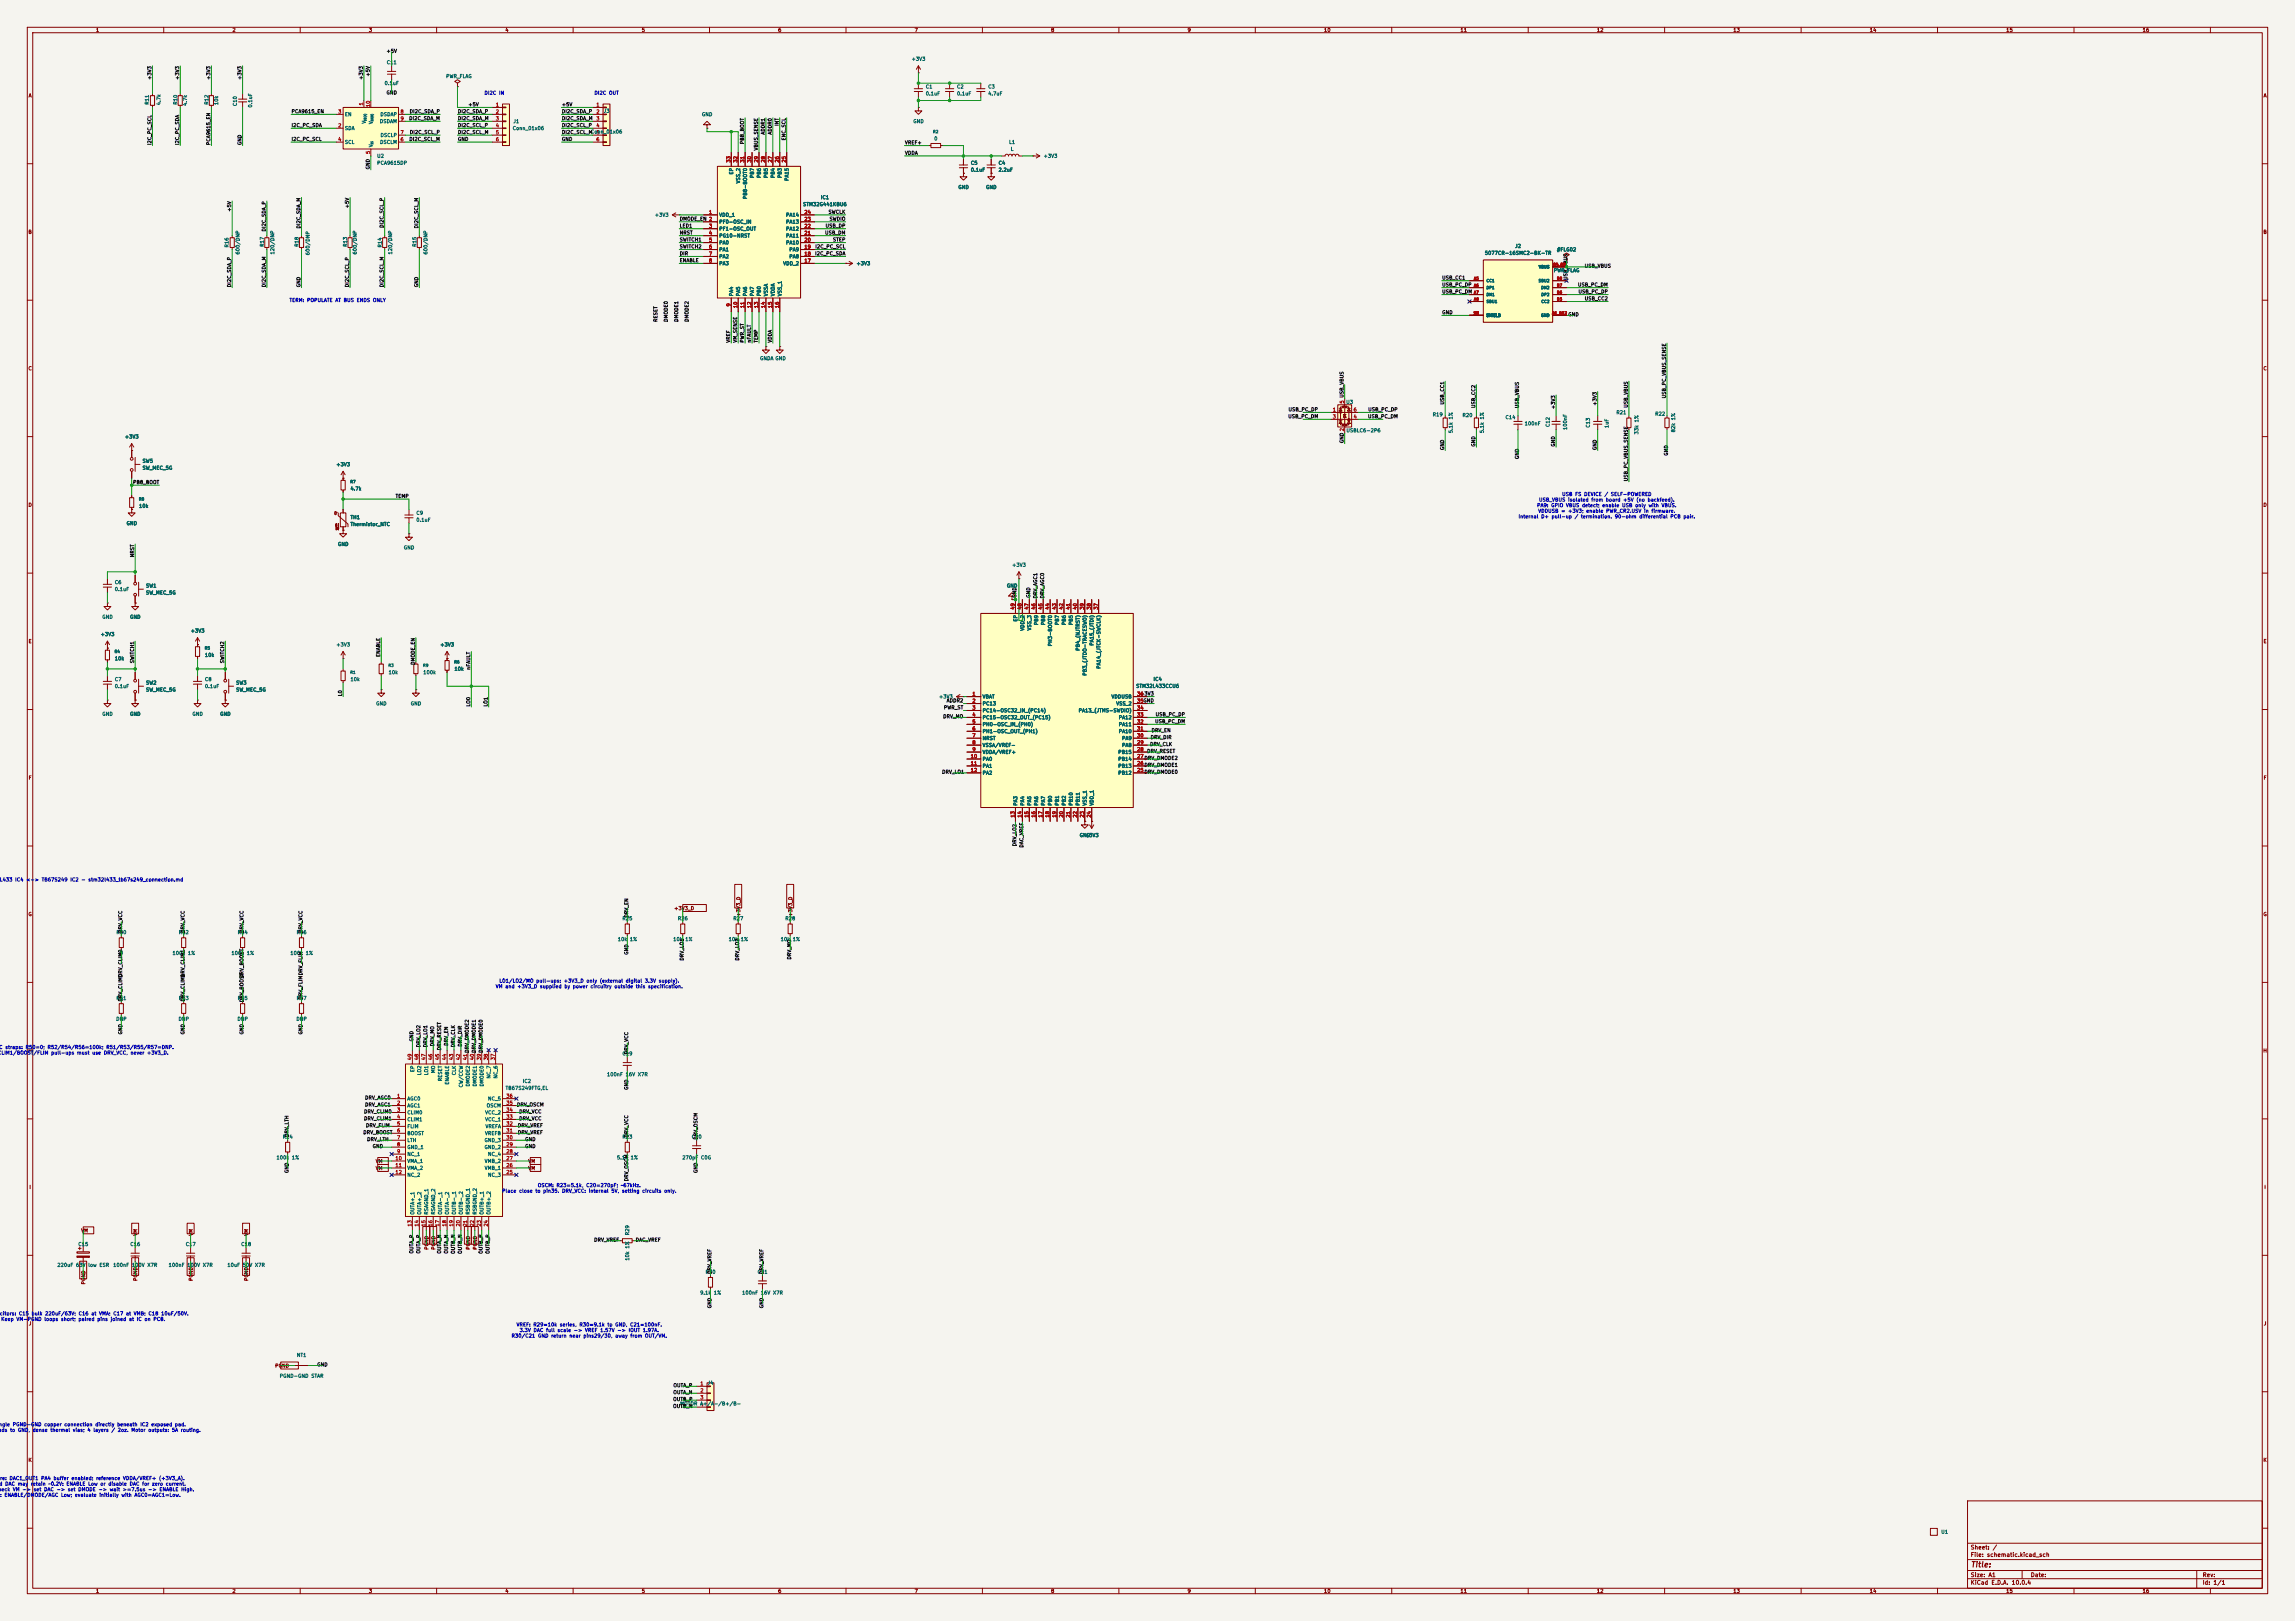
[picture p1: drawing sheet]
<svg xmlns="http://www.w3.org/2000/svg" width="841mm" height="594mm" viewBox="0 0 841 594" stroke-linecap="round" stroke-linejoin="round" font-family="sans-serif">
<defs><g id="words">
<text font-size="2" fill="#840000" x="722" y="574.8">Title:</text>
<g font-size="1.5" fill="#840000">
<text x="722" y="568.2">Sheet: /</text>
<text x="722" y="570.9">File: schematic.kicad_sch</text>
<text x="722" y="581.1">KiCad E.D.A. 10.0.4</text>
<text x="722" y="578.3">Size: A1</text>
<text x="744" y="578.3">Date:</text>
<text x="807" y="578.3">Rev:</text>
<text x="807" y="581.1">Id: 1/1</text>
</g>
<g font-size="1.3" fill="#840000">
<text x="35" y="12">1</text>
<text x="85" y="12">2</text>
<text x="135" y="12">3</text>
<text x="185" y="12">4</text>
<text x="235" y="12">5</text>
<text x="285" y="12">6</text>
<text x="335" y="12">7</text>
<text x="385" y="12">8</text>
<text x="435" y="12">9</text>
<text x="485" y="12">10</text>
<text x="535" y="12">11</text>
<text x="585" y="12">12</text>
<text x="635" y="12">13</text>
<text x="685" y="12">14</text>
<text x="735" y="12">15</text>
<text x="785" y="12">16</text>
<text x="10.3" y="36">A</text>
<text x="829.3" y="36">A</text>
<text x="10.3" y="86">B</text>
<text x="829.2" y="86">B</text>
<text x="10.3" y="136">C</text>
<text x="829.2" y="136">C</text>
<text x="10.3" y="186">D</text>
<text x="829.2" y="186">D</text>
<text x="10.3" y="236">E</text>
<text x="829.3" y="236">E</text>
<text x="10.3" y="286">F</text>
<text x="829.3" y="286">F</text>
<text x="10.3" y="336">G</text>
<text x="246.9" y="333.8">+3V3_D</text>
<text x="829.2" y="336">G</text>
<text x="271.6" y="336" transform="rotate(-90 271.6 336)">+3V3_D</text>
<text x="290.6" y="336" transform="rotate(-90 290.6 336)">+3V3_D</text>
<text x="10.2" y="386">H</text>
<text x="829.2" y="386">H</text>
<text x="137.5" y="429.1">VM</text>
<text x="137.5" y="426.5">VM</text>
<text x="193.4" y="426.5">VM</text>
<text x="193.4" y="429.1">VM</text>
<text x="10.6" y="436">I</text>
<text x="829.6" y="436">I</text>
<text x="29.6" y="451.9">VM</text>
<text x="50.6" y="453" transform="rotate(-90 50.6 453)">VM</text>
<text x="70.9" y="453" transform="rotate(-90 70.9 453)">VM</text>
<text x="91.2" y="453" transform="rotate(-90 91.2 453)">VM</text>
<text x="157.3" y="458.1" transform="rotate(-90 157.3 458.1)">PGND</text>
<text x="159.8" y="458.1" transform="rotate(-90 159.8 458.1)">PGND</text>
<text x="172.5" y="458.1" transform="rotate(-90 172.5 458.1)">PGND</text>
<text x="175.1" y="458.1" transform="rotate(-90 175.1 458.1)">PGND</text>
<text x="31.5" y="470.8" transform="rotate(-90 31.5 470.8)">PGND</text>
<text x="50.6" y="469.6" transform="rotate(-90 50.6 469.6)">PGND</text>
<text x="70.9" y="469.6" transform="rotate(-90 70.9 469.6)">PGND</text>
<text x="91.2" y="469.6" transform="rotate(-90 91.2 469.6)">PGND</text>
<text x="10.4" y="486">J</text>
<text x="829.4" y="486">J</text>
<text x="100.7" y="501.4">PGND</text>
<text x="10.3" y="536">K</text>
<text x="829.2" y="536">K</text>
<text x="35" y="584">1</text>
<text x="85" y="584">2</text>
<text x="135" y="584">3</text>
<text x="185" y="584">4</text>
<text x="235" y="584">5</text>
<text x="285" y="584">6</text>
<text x="335" y="584">7</text>
<text x="385" y="584">8</text>
<text x="435" y="584">9</text>
<text x="485" y="584">10</text>
<text x="535" y="584">11</text>
<text x="585" y="584">12</text>
<text x="635" y="584">13</text>
<text x="685" y="584">14</text>
<text x="735" y="584">15</text>
<text x="785" y="584">16</text>
</g>
<g font-size="1.3" fill="#0f0f0f">
<text x="141.5" y="19.7">+5V</text>
<text x="55.8" y="29.4" transform="rotate(-90 55.8 29.4)">+3V3</text>
<text x="65.9" y="29.4" transform="rotate(-90 65.9 29.4)">+3V3</text>
<text x="77.3" y="29.4" transform="rotate(-90 77.3 29.4)">+3V3</text>
<text x="88.8" y="29.4" transform="rotate(-90 88.8 29.4)">+3V3</text>
<text x="133.2" y="29.4" transform="rotate(-90 133.2 29.4)">+3V3</text>
<text x="135.8" y="28.2" transform="rotate(-90 135.8 28.2)">+5V</text>
<text x="141.5" y="34.9">GND</text>
<text x="106.7" y="41.8">PCA9615_EN</text>
<text x="150" y="41.8">DI2C_SDA_P</text>
<text x="167.6" y="41.8">DI2C_SDA_P</text>
<text x="171.4" y="39.2">+5V</text>
<text x="205.7" y="39.2">+5V</text>
<text x="205.7" y="41.8">DI2C_SDA_P</text>
<text x="106.7" y="46.9">I2C_PC_SDA</text>
<text x="149.8" y="44.3">DI2C_SDA_M</text>
<text x="167.6" y="44.3">DI2C_SDA_M</text>
<text x="167.6" y="46.9">DI2C_SCL_P</text>
<text x="205.7" y="46.9">DI2C_SCL_P</text>
<text x="205.7" y="44.3">DI2C_SDA_M</text>
<text x="285.6" y="46.3" transform="rotate(-90 285.6 46.3)">INT</text>
<text x="55.8" y="53.3" transform="rotate(-90 55.8 53.3)">I2C_PC_SCL</text>
<text x="65.9" y="53.3" transform="rotate(-90 65.9 53.3)">I2C_PC_SDA</text>
<text x="77.3" y="53.3" transform="rotate(-90 77.3 53.3)">PCA9615_EN</text>
<text x="88.8" y="53.3" transform="rotate(-90 88.8 53.3)">GND</text>
<text x="106.7" y="51.9">I2C_PC_SCL</text>
<text x="149.8" y="51.9">DI2C_SCL_M</text>
<text x="150" y="49.4">DI2C_SCL_P</text>
<text x="167.6" y="51.9">GND</text>
<text x="167.6" y="49.4">DI2C_SCL_M</text>
<text x="205.7" y="49.4">DI2C_SCL_M</text>
<text x="205.7" y="51.9">GND</text>
<text x="272.9" y="53" transform="rotate(-90 272.9 53)">PB8_BOOT</text>
<text x="280.5" y="49.5" transform="rotate(-90 280.5 49.5)">ADDR1</text>
<text x="283.1" y="49.5" transform="rotate(-90 283.1 49.5)">ADDR0</text>
<text x="288.2" y="51.6" transform="rotate(-90 288.2 51.6)">ENC_SCL</text>
<text x="331.5" y="53.2">VREF+</text>
<text x="278" y="55.3" transform="rotate(-90 278 55.3)">VBUS_SENSE</text>
<text x="331.5" y="57">VDDA</text>
<text x="135.8" y="62.2" transform="rotate(-90 135.8 62.2)">GND</text>
<text x="85" y="77.7" transform="rotate(-90 85 77.7)">+5V</text>
<text x="128.1" y="76.5" transform="rotate(-90 128.1 76.5)">+5V</text>
<text x="110.4" y="83.9" transform="rotate(-90 110.4 83.9)">DI2C_SDA_M</text>
<text x="140.8" y="83.7" transform="rotate(-90 140.8 83.7)">DI2C_SCL_P</text>
<text x="153.5" y="83.8" transform="rotate(-90 153.5 83.8)">DI2C_SCL_M</text>
<text x="248.9" y="81.2">DMODE_EN 2</text>
<text x="248.9" y="83.7">LED1</text>
<text x="302.4" y="83.7">USB_DP</text>
<text x="303.4" y="78.6">SWCLK</text>
<text x="303.8" y="81.2">SWDIO</text>
<text x="97.7" y="85" transform="rotate(-90 97.7 85)">DI2C_SDA_P</text>
<text x="248.9" y="88.8">SWITCH1</text>
<text x="248.9" y="86.2">NRST</text>
<text x="302.2" y="86.2">USB_DM</text>
<text x="305.1" y="88.8">STEP</text>
<text x="248.9" y="93.9">DIR</text>
<text x="248.9" y="91.3">SWITCH2</text>
<text x="298.5" y="93.9">I2C_PC_SDA</text>
<text x="298.6" y="91.3">I2C_PC_SCL</text>
<text x="248.9" y="96.4">ENABLE</text>
<text x="580.5" y="98.4">USB_VBUS</text>
<text x="85" y="105.4" transform="rotate(-90 85 105.4)">DI2C_SDA_P</text>
<text x="97.7" y="105.4" transform="rotate(-90 97.7 105.4)">DI2C_SDA_M</text>
<text x="110.4" y="105.4" transform="rotate(-90 110.4 105.4)">GND</text>
<text x="128.1" y="105.4" transform="rotate(-90 128.1 105.4)">DI2C_SCL_P</text>
<text x="140.8" y="105.4" transform="rotate(-90 140.8 105.4)">DI2C_SCL_M</text>
<text x="153.5" y="105.4" transform="rotate(-90 153.5 105.4)">GND</text>
<text x="528.3" y="107.8">USB_PC_DM</text>
<text x="528.3" y="105.3">USB_PC_DP</text>
<text x="528.3" y="102.7">USB_CC1</text>
<text x="574.7" y="102.7" transform="rotate(-90 574.7 102.7)">USB_VBUS</text>
<text x="578.1" y="105.3">USB_PC_DM</text>
<text x="578.3" y="107.8">USB_PC_DP</text>
<text x="580.5" y="110.4">USB_CC2</text>
<text x="241.2" y="118.1" transform="rotate(-90 241.2 118.1)">RESET</text>
<text x="245" y="118.1" transform="rotate(-90 245 118.1)">DMODE0</text>
<text x="248.8" y="118.1" transform="rotate(-90 248.8 118.1)">DMODE1</text>
<text x="252.6" y="118.1" transform="rotate(-90 252.6 118.1)">DMODE2</text>
<text x="528.3" y="115.4">GND</text>
<text x="574.5" y="116.2">GND</text>
<text x="267.8" y="125.7" transform="rotate(-90 267.8 125.7)">VREF</text>
<text x="270.4" y="125.7" transform="rotate(-90 270.4 125.7)">VM_SENSE</text>
<text x="272.9" y="125.7" transform="rotate(-90 272.9 125.7)">PWR_ST</text>
<text x="275.5" y="125.7" transform="rotate(-90 275.5 125.7)">nFAULT</text>
<text x="278" y="125.7" transform="rotate(-90 278 125.7)">TEMP</text>
<text x="283.1" y="125.7" transform="rotate(-90 283.1 125.7)">VDDA</text>
<text x="529.5" y="148.4" transform="rotate(-90 529.5 148.4)">USB_CC1</text>
<text x="540.9" y="149.7" transform="rotate(-90 540.9 149.7)">USB_CC2</text>
<text x="556.9" y="149.7" transform="rotate(-90 556.9 149.7)">USB_VBUS</text>
<text x="585.3" y="148.8" transform="rotate(-90 585.3 148.8)">+3V3</text>
<text x="596.8" y="149.6" transform="rotate(-90 596.8 149.6)">USB_VBUS</text>
<text x="610.7" y="146.1" transform="rotate(-90 610.7 146.1)">USB_PC_VBUS_SENSE</text>
<text x="471.9" y="153.5">USB_PC_DM</text>
<text x="472" y="151">USB_PC_DP</text>
<text x="501.1" y="153.5">USB_PC_DM</text>
<text x="501.2" y="151">USB_PC_DP</text>
<text x="570.1" y="150.1" transform="rotate(-90 570.1 150.1)">+3V3</text>
<text x="492.6" y="162.6" transform="rotate(-90 492.6 162.6)">GND 2</text>
<text x="529.5" y="165.1" transform="rotate(-90 529.5 165.1)">GND</text>
<text x="540.9" y="163.8" transform="rotate(-90 540.9 163.8)">GND</text>
<text x="570.1" y="163.8" transform="rotate(-90 570.1 163.8)">GND</text>
<text x="585.3" y="165.1" transform="rotate(-90 585.3 165.1)">GND</text>
<text x="611.5" y="167.1" transform="rotate(-90 611.5 167.1)">GND</text>
<text x="556.9" y="168.4" transform="rotate(-90 556.9 168.4)">GND</text>
<text x="48.6" y="177.7">PB8_BOOT</text>
<text x="596.8" y="176.5" transform="rotate(-90 596.8 176.5)">USB_PC_VBUS_SENSE</text>
<text x="144.8" y="182.8">TEMP</text>
<text x="49.4" y="204.4" transform="rotate(-90 49.4 204.4)">NRST</text>
<text x="372.7" y="219.2" transform="rotate(-90 372.7 219.2)">GND</text>
<text x="377.8" y="219.2" transform="rotate(-90 377.8 219.2)">GND</text>
<text x="380.4" y="219.4" transform="rotate(-90 380.4 219.4)">DRV_AGC1</text>
<text x="382.9" y="219.4" transform="rotate(-90 382.9 219.4)">DRV_AGC0</text>
<text x="49.4" y="243.2" transform="rotate(-90 49.4 243.2)">SWITCH1</text>
<text x="82.4" y="243.2" transform="rotate(-90 82.4 243.2)">SWITCH2</text>
<text x="139.6" y="240.9" transform="rotate(-90 139.6 240.9)">ENABLE</text>
<text x="152.3" y="243.8" transform="rotate(-90 152.3 243.8)">DMODE_EN</text>
<text x="172.6" y="245.6" transform="rotate(-90 172.6 245.6)">nFAULT</text>
<text x="125.6" y="255.3" transform="rotate(-90 125.6 255.3)">L0</text>
<text x="346.7" y="257.7">ADDR2</text>
<text x="417.6" y="255.1">+3V3</text>
<text x="172.6" y="259.1" transform="rotate(-90 172.6 259.1)">LO0</text>
<text x="178.9" y="259.1" transform="rotate(-90 178.9 259.1)">LO1</text>
<text x="345.5" y="263.5">DRV_MO</text>
<text x="345.7" y="260.2">PWR_ST</text>
<text x="423.3" y="262.8">USB_PC_DP</text>
<text x="421.8" y="268.6">DRV_EN</text>
<text x="423.1" y="265.3">USB_PC_DM</text>
<text x="421.3" y="273.7">DRV_CLK</text>
<text x="421.5" y="271.1">DRV_DIR</text>
<text x="419.2" y="281.3">DRV_DMODE1</text>
<text x="419.2" y="278.8">DRV_DMODE2</text>
<text x="420.2" y="276.2">DRV_RESET</text>
<text x="345.1" y="283.8">DRV_LO1</text>
<text x="419.2" y="283.8">DRV_DMODE0</text>
<text x="372.7" y="310.3" transform="rotate(-90 372.7 310.3)">DRV_LO2</text>
<text x="375.3" y="310.8" transform="rotate(-90 375.3 310.8)">DAC_VREF</text>
<text x="230.5" y="336.4" transform="rotate(-90 230.5 336.4)">DRV_EN</text>
<text x="45.1" y="342" transform="rotate(-90 45.1 342)">DRV_VCC</text>
<text x="67.9" y="342" transform="rotate(-90 67.9 342)">DRV_VCC</text>
<text x="89.5" y="342" transform="rotate(-90 89.5 342)">DRV_VCC</text>
<text x="111.1" y="342" transform="rotate(-90 111.1 342)">DRV_VCC</text>
<text x="230.5" y="350" transform="rotate(-90 230.5 350)">GND</text>
<text x="250.8" y="352.2" transform="rotate(-90 250.8 352.2)">DRV_LO1</text>
<text x="271.1" y="352.2" transform="rotate(-90 271.1 352.2)">DRV_LO2</text>
<text x="290.2" y="351.8" transform="rotate(-90 290.2 351.8)">DRV_MO</text>
<text x="45.1" y="358.2" transform="rotate(-90 45.1 358.2)">DRV_CLIM0</text>
<text x="67.9" y="358.2" transform="rotate(-90 67.9 358.2)">DRV_CLIM1</text>
<text x="111.1" y="357.5" transform="rotate(-90 111.1 357.5)">DRV_FLIM</text>
<text x="89.5" y="367.4" transform="rotate(-90 89.5 367.4)">DRV_BOOST</text>
<text x="45.1" y="379.2" transform="rotate(-90 45.1 379.2)">GND</text>
<text x="67.9" y="379.2" transform="rotate(-90 67.9 379.2)">GND</text>
<text x="89.5" y="379.2" transform="rotate(-90 89.5 379.2)">GND</text>
<text x="111.1" y="379.2" transform="rotate(-90 111.1 379.2)">GND</text>
<text x="151.8" y="381.8" transform="rotate(-90 151.8 381.8)">GND</text>
<text x="154.3" y="383.9" transform="rotate(-90 154.3 383.9)">DRV_LO2</text>
<text x="156.8" y="383.9" transform="rotate(-90 156.8 383.9)">DRV_LO1</text>
<text x="159.4" y="383.5" transform="rotate(-90 159.4 383.5)">DRV_MO</text>
<text x="164.5" y="383.4" transform="rotate(-90 164.5 383.4)">DRV_EN</text>
<text x="167" y="383.9" transform="rotate(-90 167 383.9)">DRV_CLK</text>
<text x="169.5" y="383.7" transform="rotate(-90 169.5 383.7)">DRV_DIR</text>
<text x="161.9" y="385" transform="rotate(-90 161.9 385)">DRV_RESET</text>
<text x="172.1" y="386" transform="rotate(-90 172.1 386)">DRV_DMODE2</text>
<text x="174.6" y="386" transform="rotate(-90 174.6 386)">DRV_DMODE1</text>
<text x="177.2" y="386" transform="rotate(-90 177.2 386)">DRV_DMODE0</text>
<text x="230.5" y="386.5" transform="rotate(-90 230.5 386.5)">DRV_VCC</text>
<text x="230.5" y="399.5" transform="rotate(-90 230.5 399.5)">GND</text>
<text x="133.6" y="403.2">DRV_AGC0</text>
<text x="133.6" y="405.8">DRV_AGC1</text>
<text x="189.3" y="405.8">DRV_OSCM</text>
<text x="133.2" y="408.3">DRV_CLIM0</text>
<text x="133.2" y="410.8">DRV_CLIM1</text>
<text x="133.9" y="413.4">DRV_FLIM</text>
<text x="189.6" y="413.4">DRV_VREF</text>
<text x="190.1" y="410.8">DRV_VCC</text>
<text x="190.1" y="408.3">DRV_VCC</text>
<text x="106" y="416.8" transform="rotate(-90 106 416.8)">DRV_LTH</text>
<text x="133" y="415.9">DRV_BOOST</text>
<text x="134.4" y="418.5">DRV_LTH</text>
<text x="189.6" y="415.9">DRV_VREF</text>
<text x="192.3" y="418.5">GND</text>
<text x="230.5" y="417" transform="rotate(-90 230.5 417)">DRV_VCC</text>
<text x="255.9" y="417.8" transform="rotate(-90 255.9 417.8)">DRV_OSCM</text>
<text x="136.4" y="421">GND</text>
<text x="192.3" y="421">GND</text>
<text x="106" y="430" transform="rotate(-90 106 430)">GND</text>
<text x="255.9" y="430" transform="rotate(-90 255.9 430)">GND</text>
<text x="230.5" y="433" transform="rotate(-90 230.5 433)">DRV_OSCM</text>
<text x="217.6" y="455.3">DRV_VREF</text>
<text x="232.8" y="455.3">DAC_VREF</text>
<text x="151.8" y="459.5" transform="rotate(-90 151.8 459.5)">OUTA_P</text>
<text x="154.3" y="459.5" transform="rotate(-90 154.3 459.5)">OUTA_P</text>
<text x="161.9" y="459.5" transform="rotate(-90 161.9 459.5)">OUTA_N</text>
<text x="164.5" y="459.5" transform="rotate(-90 164.5 459.5)">OUTA_N</text>
<text x="167" y="459.6" transform="rotate(-90 167 459.6)">OUTB_N</text>
<text x="169.5" y="459.6" transform="rotate(-90 169.5 459.6)">OUTB_N</text>
<text x="177.2" y="459.6" transform="rotate(-90 177.2 459.6)">OUTB_P</text>
<text x="179.7" y="459.6" transform="rotate(-90 179.7 459.6)">OUTB_P</text>
<text x="261" y="467" transform="rotate(-90 261 467)">DRV_VREF</text>
<text x="280" y="467" transform="rotate(-90 280 467)">DRV_VREF</text>
<text x="261" y="479.6" transform="rotate(-90 261 479.6)">GND</text>
<text x="280" y="479.6" transform="rotate(-90 280 479.6)">GND</text>
<text x="116.1" y="501">GND</text>
<text x="246.6" y="508.6">OUTA_P</text>
<text x="246.5" y="513.7">OUTB_P</text>
<text x="246.6" y="511.2">OUTA_N</text>
<text x="246.5" y="516.2">OUTB_N</text>
</g>
<g font-size="1.3" fill="#006464">
<text x="141.6" y="23.8">C11</text>
<text x="333.9" y="22.6">+3V3</text>
<text x="163.3" y="28.9">PWR_FLAG</text>
<text x="140.8" y="31.5">0.1uF</text>
<text x="339.1" y="32.7">C1</text>
<text x="339.1" y="35.3">0.1uF</text>
<text x="350.5" y="32.7">C2</text>
<text x="350.5" y="35.3">0.1uF</text>
<text x="362" y="32.7">C3</text>
<text x="362" y="35.3">4.7uF</text>
<text x="54.8" y="38.5" transform="rotate(-90 54.8 38.5)">R11</text>
<text x="59.1" y="38.7" transform="rotate(-90 59.1 38.7)">4.7k</text>
<text x="65.2" y="38.5" transform="rotate(-90 65.2 38.5)">R10</text>
<text x="68.8" y="39" transform="rotate(-90 68.8 39)">4.7k</text>
<text x="76.7" y="38.5" transform="rotate(-90 76.7 38.5)">R12</text>
<text x="80.2" y="38.7" transform="rotate(-90 80.2 38.7)">10k</text>
<text x="87.1" y="39" transform="rotate(-90 87.1 39)">C10</text>
<text x="92.7" y="39.6" transform="rotate(-90 92.7 39.6)">0.1uF</text>
<text x="221.1" y="41.6">J3</text>
<text x="126.2" y="48">SDA</text>
<text x="126.2" y="42.9">EN</text>
<text x="134.3" y="45.5" transform="rotate(-90 134.3 45.5)">V</text>
<text x="136.9" y="45.6" transform="rotate(-90 136.9 45.6)">V</text>
<text x="139" y="45.4">DSDAM</text>
<text x="139.2" y="42.9">DSDAP</text>
<text x="187.7" y="48">Conn_01x06</text>
<text x="188" y="45.4">J1</text>
<text x="257" y="42.9">GND</text>
<text x="334.5" y="45.4">GND</text>
<text x="126.2" y="53">SCL</text>
<text x="139.1" y="53">DSCLM</text>
<text x="139.3" y="50.5">DSCLP</text>
<text x="216.4" y="49.2">Conn_01x06</text>
<text x="342.2" y="51.8">0</text>
<text x="369.6" y="53">L1</text>
<text x="136.9" y="54.1" transform="rotate(-90 136.9 54.1)">V</text>
<text x="138" y="58.1">U2</text>
<text x="370.2" y="55.6">L</text>
<text x="382.3" y="58.1">+3V3</text>
<text x="138" y="60.7">PCA9615DP</text>
<text x="268.9" y="64.1" transform="rotate(-90 268.9 64.1)">EP</text>
<text x="276.6" y="65.4" transform="rotate(-90 276.6 65.4)">PB7</text>
<text x="279.1" y="65.4" transform="rotate(-90 279.1 65.4)">PB6</text>
<text x="281.6" y="65.4" transform="rotate(-90 281.6 65.4)">PB5</text>
<text x="284.2" y="65.4" transform="rotate(-90 284.2 65.4)">PB4</text>
<text x="286.7" y="65.4" transform="rotate(-90 286.7 65.4)">PB3</text>
<text x="355.6" y="60.7">C5</text>
<text x="355.6" y="63.2">0.1uF</text>
<text x="365.8" y="60.7">C4</text>
<text x="365.8" y="63.2">2.2uF</text>
<text x="271.5" y="67.4" transform="rotate(-90 271.5 67.4)">VSS_2</text>
<text x="289.3" y="66.4" transform="rotate(-90 289.3 66.4)">PA15</text>
<text x="351" y="69.6">GND</text>
<text x="361.2" y="69.6">GND</text>
<text x="274" y="73.1" transform="rotate(-90 274 73.1)">PB8-BOOT0</text>
<text x="294.1" y="75.8">STM32G441KBU6</text>
<text x="300.6" y="73.3">IC1</text>
<text x="239.8" y="79.7">+3V3</text>
<text x="263.4" y="79.7">VDD_1</text>
<text x="263.4" y="82.3">PF0-OSC_IN</text>
<text x="287.9" y="82.3">PA13</text>
<text x="287.9" y="79.7">PA14</text>
<text x="263.4" y="84.8">PF1-OSC_OUT</text>
<text x="263.4" y="87.3">PG10-NRST</text>
<text x="263.4" y="89.9">PA0</text>
<text x="287.9" y="89.9">PA10</text>
<text x="287.9" y="87.3">PA11</text>
<text x="287.9" y="84.8">PA12</text>
<text x="84" y="90.8" transform="rotate(-90 84 90.8)">R16</text>
<text x="88.1" y="93.4" transform="rotate(-90 88.1 93.4)">600/DNP</text>
<text x="97" y="90.6" transform="rotate(-90 97 90.6)">R17</text>
<text x="100.8" y="93.4" transform="rotate(-90 100.8 93.4)">120/DNP</text>
<text x="109.7" y="90.6" transform="rotate(-90 109.7 90.6)">R18</text>
<text x="113.7" y="93.7" transform="rotate(-90 113.7 93.7)">600/DNP</text>
<text x="127.5" y="90.6" transform="rotate(-90 127.5 90.6)">R13</text>
<text x="131" y="93.4" transform="rotate(-90 131 93.4)">600/DNP</text>
<text x="140.2" y="90.8" transform="rotate(-90 140.2 90.8)">R14</text>
<text x="144" y="93.4" transform="rotate(-90 144 93.4)">120/DNP</text>
<text x="152.9" y="90.6" transform="rotate(-90 152.9 90.6)">R15</text>
<text x="156.9" y="93.4" transform="rotate(-90 156.9 93.4)">600/DNP</text>
<text x="263.4" y="92.4">PA1</text>
<text x="263.4" y="95">PA2</text>
<text x="289.1" y="95">PA8</text>
<text x="289.1" y="92.4">PA9</text>
<text x="543.9" y="93.7">5077CR-16SMC2-BK-TR</text>
<text x="555.1" y="91.1">J2</text>
<text x="570.4" y="92.4">#FLG02</text>
<text x="263.4" y="97.5">PA3</text>
<text x="286.9" y="97.5">VDD_2</text>
<text x="313.7" y="97.5">+3V3</text>
<text x="569.2" y="100">PWR_FLAG</text>
<text x="268.9" y="108.7" transform="rotate(-90 268.9 108.7)">PA4</text>
<text x="271.5" y="108.7" transform="rotate(-90 271.5 108.7)">PA5</text>
<text x="274" y="108.7" transform="rotate(-90 274 108.7)">PA6</text>
<text x="276.6" y="108.7" transform="rotate(-90 276.6 108.7)">PA7</text>
<text x="279.1" y="108.7" transform="rotate(-90 279.1 108.7)">PB0</text>
<text x="281.6" y="108.7" transform="rotate(-90 281.6 108.7)">VSSA</text>
<text x="284.2" y="108.7" transform="rotate(-90 284.2 108.7)">VDDA</text>
<text x="286.7" y="108.7" transform="rotate(-90 286.7 108.7)">VSS_1</text>
<text x="278.3" y="132.3">GNDA GND</text>
<text x="493.2" y="148.3">U3</text>
<text x="524.8" y="152.9">R19</text>
<text x="535.8" y="153.1">R20</text>
<text x="551.5" y="153.9">C14</text>
<text x="592.2" y="152.1">R21</text>
<text x="606.4" y="152.6">R22</text>
<text x="45.6" y="161">+3V3</text>
<text x="493.2" y="158.7">USBLC6-2P6</text>
<text x="532.6" y="158.9" transform="rotate(-90 532.6 158.9)">5.1k 1%</text>
<text x="544" y="158.9" transform="rotate(-90 544 158.9)">5.1k 1%</text>
<text x="558.6" y="156.2">100nF</text>
<text x="568.2" y="156.6" transform="rotate(-90 568.2 156.6)">C12</text>
<text x="574.5" y="157.7" transform="rotate(-90 574.5 157.7)">100nF</text>
<text x="582.9" y="156.9" transform="rotate(-90 582.9 156.9)">C13</text>
<text x="589.7" y="157" transform="rotate(-90 589.7 157)">1uF</text>
<text x="600.7" y="159.3" transform="rotate(-90 600.7 159.3)">33k 1%</text>
<text x="614.1" y="158.6" transform="rotate(-90 614.1 158.6)">82k 1%</text>
<text x="52.1" y="169.9">SW5</text>
<text x="52.1" y="172.4">SW_MEC_5G</text>
<text x="123.1" y="171.2">+3V3</text>
<text x="128.3" y="180">4.7k</text>
<text x="50.8" y="186.4">10k</text>
<text x="128.3" y="190.5">TH1</text>
<text x="152.4" y="188.9">C9</text>
<text x="152.4" y="191.5">0.1uF</text>
<text x="46.2" y="192.7">GND</text>
<text x="128.3" y="193.1">Thermistor_NTC</text>
<text x="123.7" y="200.4">GND</text>
<text x="147.8" y="201.6">GND</text>
<text x="370.7" y="208">+3V3</text>
<text x="41.9" y="214.3">C6</text>
<text x="53.3" y="215.6">SW1</text>
<text x="368.8" y="215.6">GND</text>
<text x="41.9" y="216.9">0.1uF</text>
<text x="53.3" y="218.1">SW_MEC_5G</text>
<text x="37.3" y="227">GND</text>
<text x="47.5" y="227">GND</text>
<text x="373.1" y="227.9" transform="rotate(-90 373.1 227.9)">EP</text>
<text x="36.7" y="233.4">+3V3</text>
<text x="69.7" y="232.1">+3V3</text>
<text x="375.6" y="231.3" transform="rotate(-90 375.6 231.3)">VDD_2</text>
<text x="378.2" y="231.2" transform="rotate(-90 378.2 231.2)">VSS_3</text>
<text x="380.7" y="229.3" transform="rotate(-90 380.7 229.3)">PB9</text>
<text x="383.2" y="229.3" transform="rotate(-90 383.2 229.3)">PB8</text>
<text x="388.3" y="229.3" transform="rotate(-90 388.3 229.3)">PB7</text>
<text x="390.9" y="229.3" transform="rotate(-90 390.9 229.3)">PB6</text>
<text x="393.4" y="229.3" transform="rotate(-90 393.4 229.3)">PB5</text>
<text x="123.1" y="237.2">+3V3</text>
<text x="161.2" y="237.2">+3V3</text>
<text x="385.8" y="237" transform="rotate(-90 385.8 237)">PH3-BOOT0</text>
<text x="395.9" y="238.6" transform="rotate(-90 395.9 238.6)">PB4_(NJTRST)</text>
<text x="401" y="236.7" transform="rotate(-90 401 236.7)">PA15_(JTDI)</text>
<text x="41.9" y="242.3">10k</text>
<text x="74.9" y="241">10k</text>
<text x="403.6" y="245.2" transform="rotate(-90 403.6 245.2)">PA14_(JTCK-SWCLK)</text>
<text x="41.9" y="249.9">C7</text>
<text x="53.3" y="251.2">SW2</text>
<text x="74.9" y="249.9">C8</text>
<text x="86.4" y="251.2">SW3</text>
<text x="128.3" y="249.9">10k</text>
<text x="142.2" y="247.4">10k</text>
<text x="154.9" y="247.4">100k</text>
<text x="166.4" y="246.1">10k</text>
<text x="398.5" y="247.8" transform="rotate(-90 398.5 247.8)">PB3_(JTDO-TRACESWO)</text>
<text x="422.5" y="249.8">IC4</text>
<text x="41.9" y="252.4">0.1uF</text>
<text x="53.3" y="253.7">SW_MEC_5G</text>
<text x="74.9" y="252.4">0.1uF</text>
<text x="86.4" y="253.7">SW_MEC_5G</text>
<text x="344" y="256.2">+3V3</text>
<text x="359.9" y="256.2">VBAT</text>
<text x="407.1" y="256.2">VDDUSB</text>
<text x="416.2" y="252.4">STM32L433CCU6</text>
<text x="37.3" y="262.6">GND</text>
<text x="47.5" y="262.6">GND</text>
<text x="70.4" y="262.6">GND</text>
<text x="80.5" y="262.6">GND</text>
<text x="137.7" y="258.8">GND</text>
<text x="150.4" y="258.8">GND</text>
<text x="359.9" y="258.8">PC13</text>
<text x="359.9" y="261.3">PC14-OSC32_IN_(PC14)</text>
<text x="359.9" y="263.9">PC15-OSC32_OUT_(PC15)</text>
<text x="395.1" y="261.3">PA13_(JTMS-SWDIO)</text>
<text x="408.9" y="258.8">VSS_2</text>
<text x="409.8" y="263.9">PA12</text>
<text x="359.9" y="266.4">PH0-OSC_IN_(PH0)</text>
<text x="359.9" y="268.9">PH1-OSC_OUT_(PH1)</text>
<text x="409.8" y="268.9">PA10</text>
<text x="409.8" y="266.4">PA11</text>
<text x="359.9" y="271.5">NRST</text>
<text x="359.9" y="274">VSSA/VREF-</text>
<text x="411" y="274">PA8</text>
<text x="411" y="271.5">PA9</text>
<text x="359.9" y="276.6">VDDA/VREF+</text>
<text x="359.9" y="279.1">PA0</text>
<text x="359.9" y="281.6">PA1</text>
<text x="409.6" y="281.6">PB13</text>
<text x="409.6" y="279.1">PB14</text>
<text x="409.6" y="276.6">PB15</text>
<text x="359.9" y="284.2">PA2</text>
<text x="409.6" y="284.2">PB12</text>
<text x="373.1" y="295.4" transform="rotate(-90 373.1 295.4)">PA3</text>
<text x="375.6" y="295.4" transform="rotate(-90 375.6 295.4)">PA4</text>
<text x="378.2" y="295.4" transform="rotate(-90 378.2 295.4)">PA5</text>
<text x="380.7" y="295.4" transform="rotate(-90 380.7 295.4)">PA6</text>
<text x="383.2" y="295.4" transform="rotate(-90 383.2 295.4)">PA7</text>
<text x="385.8" y="295.4" transform="rotate(-90 385.8 295.4)">PB0</text>
<text x="388.3" y="295.4" transform="rotate(-90 388.3 295.4)">PB1</text>
<text x="390.9" y="295.4" transform="rotate(-90 390.9 295.4)">PB2</text>
<text x="393.4" y="295.4" transform="rotate(-90 393.4 295.4)">PB10</text>
<text x="395.9" y="295.4" transform="rotate(-90 395.9 295.4)">PB11</text>
<text x="398.5" y="295.4" transform="rotate(-90 398.5 295.4)">VSS_1</text>
<text x="401" y="295.4" transform="rotate(-90 401 295.4)">VDD_1</text>
<text x="395.5" y="307">GND</text>
<text x="397.4" y="307">+3V3</text>
<text x="227.9" y="337.5">R25</text>
<text x="248.2" y="337.5">R26</text>
<text x="268.6" y="337.5">R27</text>
<text x="287.6" y="337.5">R28</text>
<text x="42.5" y="342.6">R50</text>
<text x="65.4" y="342.6">R52</text>
<text x="87" y="342.6">R54</text>
<text x="108.5" y="342.6">R56</text>
<text x="226.2" y="345.1">10k</text>
<text x="230.6" y="345.1">1%</text>
<text x="246.6" y="345.1">10k</text>
<text x="251" y="345.1">1%</text>
<text x="266.9" y="345.1">10k</text>
<text x="271.3" y="345.1">1%</text>
<text x="285.9" y="345.1">10k</text>
<text x="290.3" y="345.1">1%</text>
<text x="43.7" y="350.2">0</text>
<text x="63.1" y="350.2">100k 1%</text>
<text x="84.7" y="350.2">100k 1%</text>
<text x="106.2" y="350.2">100k 1%</text>
<text x="42.5" y="366.7">R51</text>
<text x="65.4" y="366.7">R53</text>
<text x="87" y="366.7">R55</text>
<text x="108.5" y="366.7">R57</text>
<text x="42.4" y="374.4">DNP</text>
<text x="65.3" y="374.4">DNP</text>
<text x="86.9" y="374.4">DNP</text>
<text x="108.5" y="374.4">DNP</text>
<text x="227.9" y="387.1">C19</text>
<text x="152.1" y="393" transform="rotate(-90 152.1 393)">EP</text>
<text x="154.6" y="394.2" transform="rotate(-90 154.6 394.2)">LO2</text>
<text x="157.2" y="394.2" transform="rotate(-90 157.2 394.2)">LO1</text>
<text x="159.7" y="393.4" transform="rotate(-90 159.7 393.4)">MO</text>
<text x="167.3" y="394.2" transform="rotate(-90 167.3 394.2)">CLK</text>
<text x="180" y="395.4" transform="rotate(-90 180 395.4)">NC_7</text>
<text x="182.6" y="395.4" transform="rotate(-90 182.6 395.4)">NC_6</text>
<text x="222.3" y="394.7">100nF 16V X7R</text>
<text x="162.3" y="396.3" transform="rotate(-90 162.3 396.3)">RESET</text>
<text x="164.8" y="397.6" transform="rotate(-90 164.8 397.6)">ENABLE</text>
<text x="169.9" y="398.6" transform="rotate(-90 169.9 398.6)">CW/CCW</text>
<text x="172.4" y="398.3" transform="rotate(-90 172.4 398.3)">DMODE2</text>
<text x="175" y="398.3" transform="rotate(-90 175 398.3)">DMODE1</text>
<text x="177.5" y="398.3" transform="rotate(-90 177.5 398.3)">DMODE0</text>
<text x="185.1" y="399.7">TB67S249FTG,EL</text>
<text x="191.4" y="397.1">IC2</text>
<text x="149.1" y="403.6">AGC0</text>
<text x="149.1" y="406.1">AGC1</text>
<text x="178.2" y="406.1">OSCM</text>
<text x="178.7" y="403.6">NC_5</text>
<text x="149.1" y="408.6">CLIM0</text>
<text x="149.1" y="411.2">CLIM1</text>
<text x="149.1" y="413.7">FLIM</text>
<text x="177.6" y="411.2">VCC_1</text>
<text x="177.6" y="408.6">VCC_2</text>
<text x="177.8" y="413.7">VREFA</text>
<text x="103.5" y="417.5">R24</text>
<text x="149.1" y="416.3">BOOST</text>
<text x="149.1" y="418.8">LTH</text>
<text x="177.4" y="418.8">GND_3</text>
<text x="177.6" y="416.3">VREFB</text>
<text x="227.9" y="417.5">R23</text>
<text x="253.3" y="417.5">C20</text>
<text x="101.2" y="425.2">100k 1%</text>
<text x="149.1" y="421.3">GND_1</text>
<text x="149.1" y="423.9">NC_1</text>
<text x="177.4" y="421.3">GND_2</text>
<text x="178.7" y="423.9">NC_4</text>
<text x="225.9" y="425.2">5.1k</text>
<text x="230.9" y="425.2">1%</text>
<text x="249.9" y="425.2">270pF C0G</text>
<text x="149.1" y="426.4">VMA_1</text>
<text x="149.1" y="429">VMA_2</text>
<text x="149.1" y="431.5">NC_2</text>
<text x="177.5" y="429">VMB_1</text>
<text x="177.5" y="426.4">VMB_2</text>
<text x="178.7" y="431.5">NC_3</text>
<text x="152.1" y="445.3" transform="rotate(-90 152.1 445.3)">OUTA+_1</text>
<text x="154.6" y="445.3" transform="rotate(-90 154.6 445.3)">OUTA+_2</text>
<text x="157.2" y="445.3" transform="rotate(-90 157.2 445.3)">RSAGND_1</text>
<text x="159.7" y="445.3" transform="rotate(-90 159.7 445.3)">RSAGND_2</text>
<text x="162.3" y="445.3" transform="rotate(-90 162.3 445.3)">OUTA-_1</text>
<text x="164.8" y="445.3" transform="rotate(-90 164.8 445.3)">OUTA-_2</text>
<text x="167.3" y="445.3" transform="rotate(-90 167.3 445.3)">OUTB-_1</text>
<text x="169.9" y="445.3" transform="rotate(-90 169.9 445.3)">OUTB-_2</text>
<text x="172.4" y="445.3" transform="rotate(-90 172.4 445.3)">RSBGND_1</text>
<text x="175" y="445.3" transform="rotate(-90 175 445.3)">RSBGND_2</text>
<text x="177.5" y="445.3" transform="rotate(-90 177.5 445.3)">OUTB+_1</text>
<text x="180" y="445.3" transform="rotate(-90 180 445.3)">OUTB+_2</text>
<text x="230.8" y="452.8" transform="rotate(-90 230.8 452.8)">R29</text>
<text x="28.5" y="456.9">C15</text>
<text x="47.6" y="456.9">C16</text>
<text x="67.9" y="456.9">C17</text>
<text x="88.2" y="456.9">C18</text>
<text x="20.9" y="464.5">220uF 63V</text>
<text x="32.2" y="464.5">low ESR</text>
<text x="41.3" y="464.5">100nF 100V X7R</text>
<text x="61.6" y="464.5">100nF 100V X7R</text>
<text x="83.2" y="464.5">10uF 50V X7R</text>
<text x="230.8" y="462.1" transform="rotate(-90 230.8 462.1)">10k 1%</text>
<text x="258.4" y="467.1">R30</text>
<text x="277.5" y="467.1">C21</text>
<text x="256.4" y="474.7">9.1k</text>
<text x="261.4" y="474.7">1%</text>
<text x="271.8" y="474.7">100nF 16V X7R</text>
<text x="108.6" y="497.5">NT1</text>
<text x="102.3" y="505.2">PGND-GND STAR</text>
<text x="259.2" y="507.7">J4</text>
<text x="249.1" y="515.3">MOTOR A+/A-/B+/B-</text>
<text x="711.2" y="562.3">U1</text>
</g>
<g font-size="1.3" fill="#0000c2">
<text x="177.4" y="35">DI2C IN</text>
<text x="217.7" y="35">DI2C OUT</text>
<text x="105.9" y="111">TERM: POPULATE AT BUS ENDS ONLY</text>
<text x="563.8" y="184.1">USB_VBUS isolated from board +5V (no backfeed).</text>
<text x="572.3" y="182.1">USB FS DEVICE / SELF-POWERED</text>
<text x="556.3" y="190.2">Internal D+ pull-up / termination. 90-ohm differential PCB pair.</text>
<text x="563.1" y="186.1">PA9: GPIO VBUS detect; enable USB only with VBUS.</text>
<text x="563.5" y="188.2">VDDUSB = +3V3; enable PWR_CR2.USV in firmware.</text>
<text x="-.2" y="323.3">L433 IC4 &lt;-&gt; TB67S249 IC2 - stm32l433_tb67s249_connection.md</text>
<text x="181.5" y="362.4">VM and +3V3_D supplied by power circuitry outside this specification.</text>
<text x="182.8" y="360.4">LO1/LO2/MO pull-ups: +3V3_D only (external digital 3.3V supply).</text>
<text x="-.9" y="386.7">CLIM1/BOOST/FLIM pull-ups must use DRV_VCC, never +3V3_D.</text>
<text x="-.5" y="384.7">C straps: R50=0; R52/R54/R56=100k; R51/R53/R55/R57=DNP.</text>
<text x="183.8" y="437.4">Place close to pin35. DRV_VCC: internal 5V, setting circuits only.</text>
<text x="196.9" y="435.3">OSCM: R23=5.1k, C20=270pF; ~67kHz.</text>
<text x="-.2" y="482.3">citors: C15 bulk 220uF/63V; C16 at VMA; C17 at VMB; C18 10uF/50V.</text>
<text x=".3" y="484.3">Keep VM-PGND loops short; paired pins joined at IC on PCB.</text>
<text x="187.3" y="490.4">R30/C21 GND return near pins29/30, away from OUT/VM.</text>
<text x="189.1" y="486.4">VREF: R29=10k series, R30=9.1k to GND, C21=100nF.</text>
<text x="190.3" y="488.4">3.3V DAC full scale -&gt; VREF 1.57V -&gt; IOUT 1.97A.</text>
<text x="-.7" y="525">ads to GND, dense thermal vias; 4 layers / 2oz. Motor outputs: 5A routing.</text>
<text x="-.5" y="522.9">ngle PGND-GND copper connection directly beneath IC2 exposed pad.</text>
<text x="-.4" y="544.7">d DAC may</text>
<text x="-.1" y="542.7">re: DAC1_OUT1 PA4 buffer enabled; reference VDDA/VREF+ (+3V3_A).</text>
<text x="11.1" y="544.7">retain ~0.2V: ENABLE Low or disable DAC for zero current.</text>
<text x="-.8" y="548.8">t: ENABLE/DMODE/AGC Low; evaluate initially with AGC0=AGC1=Low.</text>
<text x="-.8" y="546.7">heck VM -&gt;</text>
<text x="12.2" y="546.7">set DAC -&gt; set DMODE -&gt; wait &gt;=7.5us -&gt; ENABLE High.</text>
</g>
<g font-size="1.3" fill="#a90000">
<text x="123.8" y="41.9">3</text>
<text x="133.3" y="38.8" transform="rotate(-90 133.3 38.8)">1</text>
<text x="135.9" y="39.4" transform="rotate(-90 135.9 39.4)">10</text>
<text x="146.6" y="41.9">8</text>
<text x="181.5" y="39.3">1</text>
<text x="181.5" y="41.9">2</text>
<text x="218.4" y="39.3">1</text>
<text x="218.4" y="41.9">2</text>
<text x="123.8" y="47">2</text>
<text x="146.6" y="44.4">9</text>
<text x="181.5" y="44.4">3</text>
<text x="181.5" y="47">4</text>
<text x="218.4" y="44.4">3</text>
<text x="218.4" y="47">4</text>
<text x="123.8" y="52">4</text>
<text x="146.6" y="52">6</text>
<text x="146.6" y="49.5">7</text>
<text x="181.5" y="49.5">5</text>
<text x="181.5" y="52">6</text>
<text x="218.4" y="49.5">5</text>
<text x="218.4" y="52">6</text>
<text x="135.9" y="56.6" transform="rotate(-90 135.9 56.6)">5</text>
<text x="267.9" y="59.7" transform="rotate(-90 267.9 59.7)">33</text>
<text x="270.5" y="59.7" transform="rotate(-90 270.5 59.7)">32</text>
<text x="273" y="59.7" transform="rotate(-90 273 59.7)">31</text>
<text x="275.6" y="59.7" transform="rotate(-90 275.6 59.7)">30</text>
<text x="278.1" y="59.7" transform="rotate(-90 278.1 59.7)">29</text>
<text x="280.6" y="59.7" transform="rotate(-90 280.6 59.7)">28</text>
<text x="283.2" y="59.7" transform="rotate(-90 283.2 59.7)">27</text>
<text x="285.7" y="59.7" transform="rotate(-90 285.7 59.7)">26</text>
<text x="288.3" y="59.7" transform="rotate(-90 288.3 59.7)">25</text>
<text x="259.6" y="78.7">1</text>
<text x="259.6" y="83.8">3</text>
<text x="259.6" y="81.3">2</text>
<text x="294.6" y="83.8">22</text>
<text x="294.6" y="81.3">23</text>
<text x="294.6" y="78.7">24</text>
<text x="259.6" y="86.3">4</text>
<text x="259.6" y="88.9">5</text>
<text x="294.6" y="88.9">20</text>
<text x="294.6" y="86.3">21</text>
<text x="259.6" y="91.4">6</text>
<text x="259.6" y="94">7</text>
<text x="294.6" y="94">18</text>
<text x="294.6" y="91.4">19</text>
<text x="259.6" y="96.5">8</text>
<text x="294.6" y="96.5">17</text>
<text x="267.9" y="112.5" transform="rotate(-90 267.9 112.5)">9</text>
<text x="270.5" y="113.1" transform="rotate(-90 270.5 113.1)">10</text>
<text x="273" y="113.1" transform="rotate(-90 273 113.1)">11</text>
<text x="275.6" y="113.1" transform="rotate(-90 275.6 113.1)">12</text>
<text x="278.1" y="113.1" transform="rotate(-90 278.1 113.1)">13</text>
<text x="280.6" y="113.1" transform="rotate(-90 280.6 113.1)">14</text>
<text x="283.2" y="113.1" transform="rotate(-90 283.2 113.1)">15</text>
<text x="285.7" y="113.1" transform="rotate(-90 285.7 113.1)">16</text>
<text x="492.7" y="148" transform="rotate(-90 492.7 148)">5 USB_VBUS</text>
<text x="488.2" y="151.1">1</text>
<text x="488.2" y="153.6">3</text>
<text x="495.9" y="153.6">4</text>
<text x="495.9" y="151.1">6</text>
<text x="372.1" y="223.6" transform="rotate(-90 372.1 223.6)">49</text>
<text x="374.6" y="223.6" transform="rotate(-90 374.6 223.6)">48</text>
<text x="377.2" y="223.6" transform="rotate(-90 377.2 223.6)">47</text>
<text x="379.7" y="223.6" transform="rotate(-90 379.7 223.6)">46</text>
<text x="382.2" y="223.6" transform="rotate(-90 382.2 223.6)">45</text>
<text x="384.8" y="223.6" transform="rotate(-90 384.8 223.6)">44</text>
<text x="387.3" y="223.6" transform="rotate(-90 387.3 223.6)">43</text>
<text x="389.9" y="223.6" transform="rotate(-90 389.9 223.6)">42</text>
<text x="392.4" y="223.6" transform="rotate(-90 392.4 223.6)">41</text>
<text x="394.9" y="223.6" transform="rotate(-90 394.9 223.6)">40</text>
<text x="397.5" y="223.6" transform="rotate(-90 397.5 223.6)">39</text>
<text x="400" y="223.6" transform="rotate(-90 400 223.6)">38</text>
<text x="402.6" y="223.6" transform="rotate(-90 402.6 223.6)">37</text>
<text x="356.2" y="255.2">1</text>
<text x="356.2" y="257.8">2</text>
<text x="416.5" y="257.8">35GND</text>
<text x="416.5" y="255.2">36</text>
<text x="416.5" y="257.8">35</text>
<text x="356.2" y="260.3">3</text>
<text x="356.2" y="262.9">4</text>
<text x="416.5" y="262.9">33</text>
<text x="416.5" y="260.3">34</text>
<text x="356.2" y="265.4">5</text>
<text x="356.2" y="267.9">6</text>
<text x="416.5" y="267.9">31</text>
<text x="416.5" y="265.4">32</text>
<text x="356.2" y="270.5">7</text>
<text x="356.2" y="273">8</text>
<text x="356.2" y="275.6">9</text>
<text x="416.5" y="275.6">28</text>
<text x="416.5" y="273">29</text>
<text x="416.5" y="270.5">30</text>
<text x="355.6" y="278.1">10</text>
<text x="355.6" y="280.6">11</text>
<text x="416.5" y="280.6">26</text>
<text x="416.5" y="278.1">27</text>
<text x="355.6" y="283.2">12</text>
<text x="416.5" y="283.2">25</text>
<text x="372.1" y="299.8" transform="rotate(-90 372.1 299.8)">13</text>
<text x="374.6" y="299.8" transform="rotate(-90 374.6 299.8)">14</text>
<text x="377.2" y="299.8" transform="rotate(-90 377.2 299.8)">15</text>
<text x="379.7" y="299.8" transform="rotate(-90 379.7 299.8)">16</text>
<text x="382.2" y="299.8" transform="rotate(-90 382.2 299.8)">17</text>
<text x="384.8" y="299.8" transform="rotate(-90 384.8 299.8)">18</text>
<text x="387.3" y="299.8" transform="rotate(-90 387.3 299.8)">19</text>
<text x="389.9" y="299.8" transform="rotate(-90 389.9 299.8)">20</text>
<text x="392.4" y="299.8" transform="rotate(-90 392.4 299.8)">21</text>
<text x="394.9" y="299.8" transform="rotate(-90 394.9 299.8)">22</text>
<text x="397.5" y="299.8" transform="rotate(-90 397.5 299.8)">23</text>
<text x="400" y="299.8" transform="rotate(-90 400 299.8)">24</text>
<text x="151.1" y="388.7" transform="rotate(-90 151.1 388.7)">49</text>
<text x="153.6" y="388.7" transform="rotate(-90 153.6 388.7)">48</text>
<text x="156.2" y="388.7" transform="rotate(-90 156.2 388.7)">47</text>
<text x="158.7" y="388.7" transform="rotate(-90 158.7 388.7)">46</text>
<text x="161.3" y="388.7" transform="rotate(-90 161.3 388.7)">45</text>
<text x="163.8" y="388.7" transform="rotate(-90 163.8 388.7)">44</text>
<text x="166.3" y="388.7" transform="rotate(-90 166.3 388.7)">43</text>
<text x="168.9" y="388.7" transform="rotate(-90 168.9 388.7)">42</text>
<text x="171.4" y="388.7" transform="rotate(-90 171.4 388.7)">41</text>
<text x="174" y="388.7" transform="rotate(-90 174 388.7)">40</text>
<text x="176.5" y="388.7" transform="rotate(-90 176.5 388.7)">39</text>
<text x="179" y="388.7" transform="rotate(-90 179 388.7)">38</text>
<text x="181.6" y="388.7" transform="rotate(-90 181.6 388.7)">37</text>
<text x="145.3" y="402.6">1</text>
<text x="145.3" y="405.1">2</text>
<text x="145.3" y="407.6">3</text>
<text x="185.4" y="407.6">34</text>
<text x="185.4" y="405.1">35</text>
<text x="185.4" y="402.6">36</text>
<text x="145.3" y="410.2">4</text>
<text x="145.3" y="412.7">5</text>
<text x="185.4" y="412.7">32</text>
<text x="185.4" y="410.2">33</text>
<text x="145.3" y="415.3">6</text>
<text x="145.3" y="417.8">7</text>
<text x="185.4" y="417.8">30</text>
<text x="185.4" y="415.3">31</text>
<text x="144.7" y="425.4">10</text>
<text x="145.3" y="420.3">8</text>
<text x="145.3" y="422.9">9</text>
<text x="185.4" y="425.4">27</text>
<text x="185.4" y="422.9">28</text>
<text x="185.4" y="420.3">29</text>
<text x="144.7" y="428">11</text>
<text x="144.7" y="430.5">12</text>
<text x="185.4" y="430.5">25</text>
<text x="185.4" y="428">26</text>
<text x="151.1" y="449.6" transform="rotate(-90 151.1 449.6)">13</text>
<text x="153.6" y="449.6" transform="rotate(-90 153.6 449.6)">14</text>
<text x="156.2" y="449.6" transform="rotate(-90 156.2 449.6)">15</text>
<text x="158.7" y="449.6" transform="rotate(-90 158.7 449.6)">16</text>
<text x="161.3" y="449.6" transform="rotate(-90 161.3 449.6)">17</text>
<text x="163.8" y="449.6" transform="rotate(-90 163.8 449.6)">18</text>
<text x="166.3" y="449.6" transform="rotate(-90 166.3 449.6)">19</text>
<text x="168.9" y="449.6" transform="rotate(-90 168.9 449.6)">20</text>
<text x="171.4" y="449.6" transform="rotate(-90 171.4 449.6)">21</text>
<text x="174" y="449.6" transform="rotate(-90 174 449.6)">22</text>
<text x="176.5" y="449.6" transform="rotate(-90 176.5 449.6)">23</text>
<text x="179" y="449.6" transform="rotate(-90 179 449.6)">24</text>
<text x="256.5" y="508">1</text>
<text x="256.5" y="510.5">2</text>
<text x="256.5" y="513.1">3</text>
<text x="256.5" y="515.6">4</text>
</g>
<g font-size="1" fill="#006464">
<text x="341.8" y="49">R2</text>
<text x="563.8" y="98.6">VBUS</text>
<text x="544.6" y="103.6">CC1</text>
<text x="544.6" y="106.2">DP1</text>
<text x="563.7" y="103.6">SBU2</text>
<text x="564.6" y="106.2">DN2</text>
<text x="544.6" y="108.7">DN1</text>
<text x="544.6" y="111.3">SBU1</text>
<text x="564.7" y="111.3">CC2</text>
<text x="564.7" y="108.7">DP2</text>
<text x="544.6" y="116.3">SHIELD</text>
<text x="564.6" y="116.3">GND</text>
<text x="128.2" y="177.3">R7</text>
<text x="50.8" y="183.7">R8</text>
<text x="41.9" y="239.5">R4</text>
<text x="74.9" y="238.3">R5</text>
<text x="142.2" y="244.6">R3</text>
<text x="154.9" y="244.6">R9</text>
<text x="166.3" y="243.3">R6</text>
<text x="128.2" y="247.2">R1</text>
</g>
<g font-size="1" fill="#a90000">
<text x="569.1" y="97.7">A4_B9</text>
<text x="569.1" y="97.7">B4_A9</text>
<text x="540" y="102.8">A5</text>
<text x="540" y="105.3">A6</text>
<text x="540" y="107.9">A7</text>
<text x="570.4" y="107.9">B6</text>
<text x="570.4" y="105.3">B7</text>
<text x="570.4" y="102.8">B8</text>
<text x="540" y="110.4">A8</text>
<text x="570.4" y="110.4">B5</text>
<text x="539.9" y="115.5">S1</text>
<text x="540.9" y="115.5">2</text>
<text x="540.9" y="115.5">3</text>
<text x="540.9" y="115.5">4</text>
<text x="568.6" y="115.5">A1_B12</text>
<text x="568.6" y="115.5">B1_A12</text>
</g>
<g font-size=".8" fill="#006464">
<text x="134.4" y="44.4" transform="rotate(-90 134.4 44.4)">DD(A)</text>
<text x="136.9" y="44.5" transform="rotate(-90 136.9 44.5)">DD(B)</text>
<text x="136.9" y="53" transform="rotate(-90 136.9 53)">SS</text>
</g>
</g></defs>
<path d="M0 0h841v594h-841z" fill="#f5f4ef" stroke="#f5f4ef" stroke-width=".37"/>
<g fill="none" stroke="#840000" stroke-width=".37">
<path d="M10 10h821v574h-821zM12 12h817v570h-817zM60 10v2M110 10v2M160 10v2M210 10v2M260 10v2M310 10v2M360 10v2M410 10v2M460 10v2M510 10v2"/>
<path d="M560 10v2M610 10v2M660 10v2M710 10v2M760 10v2M810 10v2M10 60h2M829 60h2M84.3 87.1h1.6v3.6h-1.6zM85.1 86.4v.7M85.1 90.7v.7M140.2 87.1h1.5v3.6h-1.5z"/>
<path d="M141 86.4v.7M141 90.7v.7M10 110h2M829 110h2M10 160h2M829 160h2M125 176h1.5v3.6h-1.5zM125.7 175.3v.7M125.7 179.6v.7M10 210h2M370.8 218.4h1.3l-1.3-1.2-1.2 1.2h1.2v1.3M370.8 219.7h.1"/>
<path d="M829 210h2M125.7 238.8v2.5M125.7 238.8l-.7 1.2M125.7 238.8l.8 1.2M10 260h2M125 245.9h1.5v3.5h-1.5zM125.7 241.3h.1M125.7 245.1v.8M125.7 249.4v.8M829 260h2M10 310h2M829 310h2"/>
<path d="M229.1 338.6h1.5v3.5h-1.5zM229.9 337.8v.8M269.7 338.6h1.6v3.5h-1.6zM270.5 337.8v.8M10 360h2M229.9 342.1v.8M270.5 342.1v.8M829 360h2M43.7 367.8h1.5v3.5h-1.5zM44.4 367v.8M44.4 371.3v.8M10 410h2"/>
<path d="M829 410h2M10 460h2M829 460h2M10 510h2M829 510h2M10 560h2M721 550h108v32h-108zM829 560h2M721 578.5h108M721 575.5h108M721 571.5h108M721 565.5h108"/>
<path d="M741 575.5v3M805 575.5v6.5M60 582v2M110 582v2M160 582v2M210 582v2M260 582v2M310 582v2M360 582v2M410 582v2M460 582v2M510 582v2"/>
<path d="M560 582v2M610 582v2M660 582v2M710 582v2M760 582v2M810 582v2"/>
</g>
<path d="M359.4 224.8h55.9v71.1h-55.9z" fill="#ffffc2"/>
<g fill="none" stroke="#840000" stroke-width=".37">
<path d="M259.1 45.7h1.2l-1.2-1.3-1.3 1.3h1.3v1.3M259.1 47h.1M246.4 78.7l1.2 .8M246.4 78.7h2.5M247.6 78l-1.2 .7M248.9 78.7h.1M152.9 87.1h1.5v3.6h-1.5zM153.7 86.4v.7M153.7 90.7v.7M125.7 175.3h.1M125.7 172.7l-.7 1.3M125.7 172.7l.8 1.3"/>
<path d="M125.7 172.7v2.6M372.1 219.7v5.1M374.6 219.7v5.1M377.2 219.7v5.1M379.7 219.7v5.1M382.3 219.7v5.1M384.8 219.7v5.1M387.3 219.7v5.1M389.9 219.7v5.1M392.4 219.7v5.1M395 219.7v5.1M397.5 219.7v5.1"/>
<path d="M400 219.7v5.1M402.6 219.7v5.1M359.4 224.8h55.9v71.1h-55.9zM354.3 255.3h5.1M354.3 257.8h5.1M415.3 255.3h5.1M415.3 257.8h5.1M354.3 260.3h5.1M354.3 262.9h5.1M354.3 265.4h5.1M354.3 268h5.1M354.3 270.5h5.1"/>
<path d="M354.3 273h5.1M354.3 275.6h5.1M354.3 278.1h5.1M415.3 260.3h5.1M415.3 262.9h5.1M415.3 265.4h5.1M415.3 268h5.1M415.3 270.5h5.1M415.3 273h5.1M415.3 275.6h5.1M415.3 278.1h5.1M354.3 280.7h5.1"/>
<path d="M354.3 283.2h5.1M372.1 295.9v5.1M374.6 295.9v5.1M377.2 295.9v5.1M379.7 295.9v5.1M382.3 295.9v5.1M384.8 295.9v5.1M387.3 295.9v5.1M389.9 295.9v5.1M392.4 295.9v5.1M395 295.9v5.1M397.5 295.9v5.1"/>
<path d="M400 295.9v5.1M415.3 280.7h5.1M415.3 283.2h5.1M249.4 338.6h1.6v3.5h-1.6zM250.2 337.8v.8M288.8 338.6h1.5v3.5h-1.5zM289.6 337.8v.8M250.2 342.1v.8M289.6 342.1v.8"/>
</g>
<path d="M221 38.1h2.5v15.2h-2.5z" fill="#ffffc2"/>
<g fill="none" stroke="#840000" stroke-width=".37">
<path d="M217.2 39.4h3.8M221 38.1h2.5v15.2h-2.5zM221 39.2h1.2v.3h-1.2zM217.2 41.9h3.8M217.2 44.4h3.8M217.2 47h3.8M217.2 49.5h3.8M217.2 52.1h3.8M221 41.8h1.2v.2h-1.2zM221 44.3h1.2v.3h-1.2zM221 46.9h1.2v.2h-1.2zM221 49.4h1.2v.3h-1.2z"/>
<path d="M221 51.9h1.2v.3h-1.2zM309.9 96.5h.1M309.9 96.5h2.5M311.1 95.8l1.3 .7M312.4 96.5l-1.3 .8M163.1 242.1h1.5v3.5h-1.5zM163.8 241.3v.8M163.8 245.6v.8"/>
</g>
<path d="M148.6 389.9h35.5v55.9h-35.5z" fill="#ffffc2"/>
<g fill="none" stroke="#840000" stroke-width=".37">
<path d="M55.1 35.1h1.5v3.5h-1.5zM55.9 34.3v.8M55.9 38.6v.8M65.3 35.1h1.5v3.5h-1.5zM66 34.3v.8M66 38.6v.8M76.7 35.1h1.5v3.5h-1.5zM77.5 34.3v.8M77.5 38.6v.8M280.7 127v1.3h1.2l-1.2 1.2-1.3-1.2h1.3M280.7 127h.1M285.7 127v1.3h1.3l-1.3 1.2-1.2-1.2h1.2"/>
<path d="M285.7 127h.1M163.8 238.8v2.5M163.8 238.8l-.7 1.2M163.8 238.8l.8 1.2M49.5 256.5v1.3h1.3l-1.3 1.3-1.2-1.3h1.2M49.5 256.5h.1M70.9 249.7h3M70.9 250.7h3M72.4 247.6v2.1M72.4 250.7v2M138.9 243.3h1.6v3.6h-1.6zM139.7 242.6v.7"/>
<path d="M139.7 246.9v.7M163.8 241.3h.1M397.5 301v1.3h1.3l-1.3 1.2-1.3-1.2h1.3M397.5 301h.1M399.3 302.3l.7 1.2M400 301h.1M400 301v2.5M400.8 302.3l-.8 1.2M148.6 389.9h35.5v55.9h-35.5zM151.1 384.8v5.1M153.7 384.8v5.1M156.2 384.8v5.1"/>
<path d="M158.7 384.8v5.1M161.3 384.8v5.1M163.8 384.8v5.1M166.4 384.8v5.1M168.9 384.8v5.1M171.4 384.8v5.1M174 384.8v5.1M176.5 384.8v5.1M179.1 384.8v5.1M181.6 384.8v5.1M143.5 402.6h5.1M143.5 405.1h5.1"/>
<path d="M143.5 407.7h5.1M143.5 410.2h5.1M143.5 412.7h5.1M143.5 415.3h5.1M143.5 417.8h5.1M184.1 402.6h5.1M184.1 405.1h5.1M184.1 407.7h5.1M184.1 410.2h5.1M184.1 412.7h5.1M184.1 415.3h5.1M184.1 417.8h5.1"/>
<path d="M143.5 420.4h5.1M143.5 422.9h5.1M143.5 425.4h5.1M143.5 428h5.1M143.5 430.5h5.1M184.1 420.4h5.1M184.1 422.9h5.1M184.1 425.4h5.1M184.1 428h5.1M184.1 430.5h5.1M48 459.2h3.1M49.5 457.2v2"/>
<path d="M151.1 445.8v5M153.7 445.8v5M156.2 445.8v5M158.7 445.8v5M161.3 445.8v5M163.8 445.8v5M166.4 445.8v5M168.9 445.8v5M171.4 445.8v5M174 445.8v5M176.5 445.8v5M179.1 445.8v5"/>
<path d="M48 460.2h3.1M49.5 460.2v2.1"/>
</g>
<path d="M262.9 61h30.5v48.2h-30.5z" fill="#ffffc2"/>
<g fill="none" stroke="#840000" stroke-width=".37">
<path d="M87.4 36.3h3M87.4 37.3h3M88.9 34.3v2M88.9 37.3v2.1M335 32.5h3.1M335 33.5h3.1M336.5 39.4v1.2h1.3l-1.3 1.3-1.2-1.3h1.2M336.5 39.4h.1M336.5 26.7h.1M336.5 24.1v2.6M336.5 30.5v2M336.5 33.5v2.1"/>
<path d="M336.5 24.1l-.7 1.3M336.5 24.1l.8 1.3M346.5 32.5h3M346.5 33.5h3M348 30.5v2M348 33.5v2.1M357.9 32.5h3M357.9 33.5h3M359.4 30.5v2M359.4 33.5v2.1M268 55.9v5.1M270.5 55.9v5.1"/>
<path d="M273 55.9v5.1M275.6 55.9v5.1M278.1 55.9v5.1M280.7 55.9v5.1M283.2 55.9v5.1M285.7 55.9v5.1M288.3 55.9v5.1M340.4 53.3h.7M341.1 52.6h3.6v1.5h-3.6zM344.7 53.3h.7M353.1 58.4v2.1M363.2 58.4v2.1"/>
<path d="M367 57.1h1.3l.2-.4 .4-.2 .5 .2 .2 .4 .2-.4 .4-.2 .5 .2 .1 .4 .2-.4 .5-.2 .4 .2 .2 .4 .2-.4 .4-.2 .5 .2 .2 .4h1.2M378.5 57.1h.1M378.5 57.1h2.5M379.7 56.4l1.3 .7M381 57.1l-1.3 .8M257.8 78.7h5.1M262.9 61h30.5v48.2h-30.5zM293.4 78.7h5M351.5 60.5h3.1M351.5 61.5h3.1M353.1 63.5v1.3h1.2l-1.2 1.2-1.3-1.2h1.3M353.1 63.5h.1"/>
<path d="M353.1 61.5v2M361.7 60.5h3M361.7 61.5h3M363.2 63.5v1.3h1.3l-1.3 1.2-1.3-1.2h1.3M363.2 63.5h.1M363.2 61.5v2M257.8 81.3h5.1M257.8 83.8h5.1M257.8 86.4h5.1M257.8 88.9h5.1M257.8 91.4h5.1M257.8 94h5.1"/>
<path d="M257.8 96.5h5.1M293.4 81.3h5M293.4 83.8h5M293.4 86.4h5M293.4 88.9h5M293.4 91.4h5M293.4 94h5M293.4 96.5h5M268 109.2v5.1M270.5 109.2v5.1M273 109.2v5.1M275.6 109.2v5.1"/>
<path d="M278.1 109.2v5.1M280.7 109.2v5.1M283.2 109.2v5.1M285.7 109.2v5.1M123.6 187.7l-.6 .3-.3-.4h.5l-.2 1-.4-.5M124 188v1l3.5 3v1M124.7 188h2v5h-2zM125.7 194.3v1.3h1.3l-1.3 1.2-1.2-1.2h1.2M125.7 194.3h.1M125.7 186.7v1.3M125.7 193v1.3M148.3 188.7h3.1"/>
<path d="M148.3 189.7h3.1M149.9 195.6v1.2h1.2l-1.2 1.3-1.3-1.3h1.3M149.9 195.6h.1M149.9 186.7v2M149.9 189.7v2.1M49.5 210.8v2.6M49.5 218.4v2.6M50.8 215.9h1.8M50.8 213.4v5M373.4 212.1h.1M373.4 209.5l-.8 1.3M373.4 209.5l.7 1.3"/>
<path d="M373.4 209.5v2.6M39.4 256.5v1.3h1.2l-1.2 1.3-1.3-1.3h1.3M39.4 256.5h.1M139.7 252.7v1.3h1.3l-1.3 1.3-1.3-1.3h1.3M139.7 252.7h.1M151.6 243.3h1.6v3.6h-1.6zM152.4 252.7v1.3h1.3l-1.3 1.3-1.3-1.3h1.3M152.4 252.7h.1M152.4 242.6v.7M152.4 246.9v.7M350.5 255.3l1.3 .7M350.5 255.3h2.6"/>
<path d="M351.8 254.5l-1.3 .8M353.1 255.3h.1M68.3 459.2h3.1M69.8 457.2v2M88.6 459.2h3.1M90.2 457.2v2M68.3 460.2h3.1M69.8 460.2v2.1M88.6 460.2h3.1M90.2 460.2v2.1M277.9 469.4h3M277.9 470.4h3"/>
<path d="M279.4 467.4v2M279.4 470.4v2M107.9 500.4h5.1M707.4 560.1h2.5v2.5h-2.5z"/>
<circle cx="49.5" cy="217.9" r=".51"/>
<circle cx="49.5" cy="213.9" r=".51"/>
</g>
<g fill="#840000" stroke="#840000" stroke-width=".37">
<path d="M123.2 191.9l.2 .8h-.5l.3-.8v2.3z"/>
<path d="M124 191.9v2.3l-.3-.8h.5l-.2 .8z"/>
</g>
<path d="M259.1 506.7h2.5v10.2h-2.5z" fill="#ffffc2"/>
<g fill="none" stroke="#840000" stroke-width=".37">
<path d="M47.5 182.4h1.5v3.5h-1.5zM48.3 186.7v1.3h1.2l-1.2 1.2-1.3-1.2h1.3M48.3 186.7h.1M48.3 181.6v.8M48.3 185.9v.8M255.3 508h3.8M255.3 510.5h3.8M255.3 513.1h3.8M255.3 515.6h3.8M259.1 506.7h2.5v10.2h-2.5zM259.1 507.9h1.2v.2h-1.2zM259.1 510.4h1.2v.3h-1.2z"/>
<path d="M259.1 513h1.2v.2h-1.2zM259.1 515.5h1.2v.2h-1.2z"/>
</g>
<path d="M125.7 39.4h20.3v15.2h-20.3z" fill="#ffffc2"/>
<g fill="none" stroke="#840000" stroke-width=".37">
<path d="M125.7 39.4h20.3v15.2h-20.3zM133.3 36.8v2.6M135.9 36.8v2.6M142 26.2h3M142 27.2h3M143.5 24.1v2.1M143.5 27.2v2M167.6 30.5l1.1-.7-1.1-.6-1 .6 1 .7v1.2M167.6 31.7h.1M123.2 47h2.5M123.2 41.9h2.5M123.2 52.1h2.5"/>
<path d="M135.9 54.6v2.5M146 41.9h2.6M146 52.1h2.6M146 49.5h2.6M146 44.4h2.6M97 87.1h1.6v3.6h-1.6zM97.8 86.4v.7M97.8 90.7v.7M127.5 87.1h1.5v3.6h-1.5zM128.3 86.4v.7M128.3 90.7v.7M574 94l1.1-.7-1.1-.6-1 .6 1 .7v1.2"/>
<path d="M574 95.2h.1M528.8 153.2h1.6v3.5h-1.6zM529.6 152.4v.8M529.6 156.7v.8M540.3 153.2h1.5v3.5h-1.5zM541 152.4v.8M541 156.7v.8M596.1 153.2h1.6v3.5h-1.6zM596.9 152.4v.8M596.9 156.7v.8M610.1 153.2h1.5v3.5h-1.5zM610.9 152.4v.8"/>
<path d="M610.9 156.7v.8M48.3 165.1h.1M48.3 162.6l-.8 1.2M48.3 162.6l.7 1.2M48.3 162.6v5M48.3 172.7v2.6M49.5 170.2h1.8M49.5 167.6v5.1M37.8 214.1h3.1M37.8 215.1h3.1M39.4 212.1v2M39.4 215.1v2.1"/>
<path d="M39.4 237.5h.1M39.4 234.9v2.6M39.4 234.9l-.8 1.3M39.4 234.9l.7 1.3M71.6 237h1.6v3.5h-1.6zM72.4 236.2h.1M72.4 233.7v3.3M72.4 233.7l-.8 1.2M72.4 233.7l.8 1.2M37.8 249.7h3.1M37.8 250.7h3.1M39.4 247.6v2.1"/>
<path d="M39.4 250.7v2M49.5 246.4v2.5M49.5 254v2.5M50.8 251.5h1.8M50.8 248.9v5.1M72.4 240.5v.8M109.7 367.8h1.6v3.5h-1.6zM110.5 367v.8M110.5 371.3v.8M228.3 389.4h3.1M228.3 390.4h3.1M229.9 387.3v2.1"/>
<path d="M229.9 390.4v2M104.6 418.6h1.6v3.5h-1.6zM105.4 417.8v.8M229.1 418.6h1.5v3.5h-1.5zM229.9 417.8v.8M253.7 419.9h3.1M255.3 417.8v2.1M105.4 422.1v.8M229.9 422.1v.8M253.7 420.9h3.1M255.3 420.9v2M227.3 454.7h.8"/>
<path d="M228.1 453.9h3.5v1.5h-3.5zM231.6 454.7h.8M259.6 468.1h1.5v3.6h-1.5zM260.3 467.4v.7M260.3 471.7v.7"/>
<circle cx="48.3" cy="168.1" r=".51"/>
<circle cx="48.3" cy="172.2" r=".51"/>
<circle cx="49.5" cy="249.4" r=".51"/>
<circle cx="49.5" cy="253.5" r=".51"/>
</g>
<path d="M184.1 38.1h2.6v15.2h-2.6z" fill="#ffffc2"/>
<g fill="none" stroke="#840000" stroke-width=".37">
<path d="M180.3 39.4h3.8M184.1 38.1h2.6v15.2h-2.6zM184.1 39.2h1.3v.3h-1.3zM180.3 41.9h3.8M180.3 44.4h3.8M180.3 47h3.8M180.3 49.5h3.8M180.3 52.1h3.8M184.1 41.8h1.3v.2h-1.3zM184.1 44.3h1.3v.3h-1.3zM184.1 46.9h1.3v.2h-1.3zM184.1 49.4h1.3v.3h-1.3z"/>
<path d="M184.1 51.9h1.3v.3h-1.3z"/>
</g>
<path d="M543.6 95.2h25.4v22.9h-25.4z" fill="#ffffc2"/>
<g fill="none" stroke="#840000" stroke-width=".37">
<path d="M109.7 87.1h1.6v3.6h-1.6zM110.5 86.4v.7M110.5 90.7v.7M543.6 95.2h25.4v22.9h-25.4zM569 97.8h5M538.5 115.6h5.1M538.5 102.9h5.1M538.5 105.4h5.1M538.5 107.9h5.1M538.5 110.5h5.1M569 115.6h5M569 102.9h5"/>
<path d="M569 105.4h5M569 107.9h5M569 110.5h5M554.7 154.4h3.1M554.7 155.4h3.1M556.3 152.4v2M556.3 155.4v2.1M568.7 154.4h3.1M568.7 155.4h3.1M570.2 152.4v2M570.2 155.4v2.1M583.9 154.4h3.1"/>
<path d="M583.9 155.4h3.1M585.5 152.4v2M585.5 155.4v2.1M38.6 238.3h1.5v3.5h-1.5zM39.4 221v1.2h1.2l-1.2 1.3-1.3-1.3h1.3M39.4 221h.1M39.4 237.5v.8M49.5 221v1.2h1.3l-1.3 1.3-1.2-1.3h1.2M49.5 221h.1M39.4 241.8v.8M82.5 246.4v2.5M82.5 254v2.5"/>
<path d="M83.8 251.5h1.8M83.8 248.9v5.1M43.7 343.7h1.5v3.5h-1.5zM44.4 342.9v.8M44.4 347.2v.8M88.1 343.7h1.6v3.5h-1.6zM88.9 342.9v.8M88.9 347.2v.8M109.7 343.7h1.6v3.5h-1.6zM110.5 342.9v.8M110.5 347.2v.8M66.5 367.8h1.6v3.5h-1.6z"/>
<path d="M67.3 367v.8M67.3 371.3v.8M88.1 367.8h1.6v3.5h-1.6zM88.9 367v.8M88.9 371.3v.8M28.2 458.7h4.6v.5h-4.6zM28.7 457.5h1M29.2 456.9v1.1M30.5 455.9v2.8M30.5 460.8v2.7"/>
<circle cx="82.5" cy="253.5" r=".51"/>
<circle cx="82.5" cy="249.4" r=".51"/>
</g>
<path d="M28.2 460.2h4.6v.6h-4.6z" fill="#840000" stroke="#840000" stroke-width=".37"/>
<path d="M490.2 148.3h5.1v8.2h-5.1z" fill="#ffffc2"/>
<g fill="#840000" stroke="#840000" stroke-width=".51">
<circle cx="491.2" cy="151.1" r=".25"/>
<circle cx="492.3" cy="149.1" r=".25"/>
<circle cx="492.3" cy="155.7" r=".25"/>
<circle cx="493.3" cy="149.1" r=".25"/>
<circle cx="493.3" cy="155.7" r=".25"/>
<circle cx="494.3" cy="153.7" r=".25"/>
</g>
<g fill="none" stroke="#840000" stroke-width=".37">
<path d="M268 55.9v5.1M270.5 55.9v5.1M273 55.9v5.1M275.6 55.9v5.1M278.1 55.9v5.1M280.7 55.9v5.1M283.2 55.9v5.1M285.7 55.9v5.1M288.3 55.9v5.1M353.1 58.4v2.1M363.2 58.4v2.1M257.8 78.7h5.1"/>
<path d="M293.4 78.7h5M353.1 63.5h.1M353.1 61.5v2M363.2 63.5h.1M363.2 61.5v2M257.8 81.3h5.1M257.8 83.8h5.1M257.8 86.4h5.1M257.8 88.9h5.1M257.8 91.4h5.1M257.8 94h5.1M257.8 96.5h5.1"/>
<path d="M293.4 81.3h5M293.4 83.8h5M293.4 86.4h5M293.4 88.9h5M293.4 91.4h5M293.4 94h5M293.4 96.5h5M309.9 96.5h.1M569 97.8h5M574 95.2h.1M268 109.2v5.1M270.5 109.2v5.1"/>
<path d="M273 109.2v5.1M275.6 109.2v5.1M278.1 109.2v5.1M280.7 109.2v5.1M283.2 109.2v5.1M285.7 109.2v5.1M538.5 115.6h5.1M538.5 102.9h5.1M538.5 105.4h5.1M538.5 107.9h5.1M538.5 110.5h5.1M569 115.6h5"/>
<path d="M569 102.9h5M569 105.4h5M569 107.9h5M569 110.5h5M487.7 151.1h10.1M487.7 153.7h10.1M490.2 148.3h5.1v8.2h-5.1zM490.7 154.2h1M490.7 149.6h1M491.2 149.6l.5 1h-1zM491.2 154.2l.5 1h-1zM492.3 149.1h-1.1v6.6h1.1"/>
<path d="M492.8 146v2.6l-.5 .5h1l-.5 .5v5.6l-.5 .5h1l-.5 .5v2.5M492.8 151.9l.5 1h-1zM493.3 151.9h-1v.4M493.3 149.1h1v6.6h-1M493.8 154.2h1M493.8 149.6h1M494.3 149.6l.5 1h-1zM494.3 154.2l.5 1h-1zM48.3 165.1h.1M48.3 165.1v2.5M48.3 172.7v2.6M125.7 175.3h.1"/>
<path d="M125.7 175.3v.7M125.7 179.6v.7M48.3 186.7h.1M48.3 181.6v.8M48.3 185.9v.8M125.7 194.3h.1M125.7 186.7v1.3M125.7 193v1.3M49.5 210.8v2.6M49.5 218.4v2.6M370.8 219.7h.1M372.1 219.7v5.1"/>
<path d="M374.6 219.7v5.1M377.2 219.7v5.1M379.7 219.7v5.1M382.3 219.7v5.1M384.8 219.7v5.1M387.3 219.7v5.1M389.9 219.7v5.1M392.4 219.7v5.1M395 219.7v5.1M397.5 219.7v5.1M400 219.7v5.1M402.6 219.7v5.1"/>
<path d="M39.4 237.5h.1M39.4 237.5v.8M49.5 221h.1M72.4 236.2h.1M72.4 236.2v.8M39.4 241.8v.8M49.5 256.5h.1M49.5 246.4v2.5M49.5 254v2.5M72.4 256.5v1.3h1.3l-1.3 1.3-1.3-1.3h1.3M72.4 256.5h.1M72.4 240.5v.8"/>
<path d="M82.5 256.5v1.3h1.3l-1.3 1.3-1.2-1.3h1.2M82.5 256.5h.1M82.5 246.4v2.5M82.5 254v2.5M163.8 241.3h.1M163.8 241.3v.8M163.8 245.6v.8M354.3 255.3h5.1M354.3 257.8h5.1M415.3 255.3h5.1M415.3 257.8h5.1M354.3 260.3h5.1"/>
<path d="M354.3 262.9h5.1M354.3 265.4h5.1M354.3 268h5.1M354.3 270.5h5.1M354.3 273h5.1M354.3 275.6h5.1M354.3 278.1h5.1M415.3 260.3h5.1M415.3 262.9h5.1M415.3 265.4h5.1M415.3 268h5.1M415.3 270.5h5.1"/>
<path d="M415.3 273h5.1M415.3 275.6h5.1M415.3 278.1h5.1M354.3 280.7h5.1M354.3 283.2h5.1M372.1 295.9v5.1M374.6 295.9v5.1M377.2 295.9v5.1M379.7 295.9v5.1M382.3 295.9v5.1M384.8 295.9v5.1M387.3 295.9v5.1"/>
<path d="M389.9 295.9v5.1M392.4 295.9v5.1M395 295.9v5.1M397.5 295.9v5.1M400 295.9v5.1M415.3 280.7h5.1M415.3 283.2h5.1M397.5 301h.1M400 301h.1M250.2 331.5h8.6v2.5h-8.6zM269.2 324.1h2.6v8.6h-2.6zM288.3 324.1h2.5v8.6h-2.5z"/>
<path d="M66.5 343.7h1.6v3.5h-1.6zM67.3 342.9v.8M67.3 347.2v.8M138.4 426.7h3.9v2.6h-3.9zM138.4 424.2h3.9v2.5h-3.9zM194.3 424.2h3.9v2.5h-3.9zM194.3 426.7h3.9v2.6h-3.9zM30.5 449.6h3.9v2.5h-3.9zM48.3 448.2h2.5v3.9h-2.5zM68.6 448.2h2.5v3.9h-2.5zM88.9 448.2h2.5v3.9h-2.5zM154.9 449.5h2.6v6.4h-2.6z"/>
<path d="M157.5 449.5h2.5v6.4h-2.5zM170.2 449.5h2.5v6.4h-2.5zM172.7 449.5h2.6v6.4h-2.6zM29.2 462.2h2.6v6.4h-2.6zM48.3 460.9h2.5v6.5h-2.5zM68.6 460.9h2.5v6.5h-2.5zM88.9 460.9h2.5v6.5h-2.5zM102.9 499.1h6.4v2.5h-6.4z"/>
</g>
<g fill="none" stroke="#009600" stroke-width=".37">
<path d="M143.5 19v5.1M55.9 24.1v10.2M55.9 39.4v13.9M66 24.1v10.2M66 39.4v13.9M77.5 24.1v10.2M77.5 39.4v13.9M88.9 24.1v10.2M88.9 39.4v13.9M133.3 24.1v12.7M135.9 24.1v12.7M143.5 29.2v5.1"/>
<path d="M167.6 31.7v7.7h12.7M205.7 39.4h11.5M336.5 26.7v3.8h22.9M336.5 35.6v3.8M348 35.6v1.2M359.4 35.6v1.2h-22.9M106.7 52.1h16.5M106.7 41.9h16.5M106.7 47h16.5M135.9 57.1v5.1M148.6 44.4h12.7M148.6 52.1h12.7"/>
<path d="M148.6 49.5h12.7M148.6 41.9h12.7M167.6 44.4h12.7M167.6 52.1h12.7M167.6 49.5h12.7M167.6 41.9h12.7M167.6 47h12.7M205.7 44.4h11.5M205.7 52.1h11.5M205.7 49.5h11.5M205.7 41.9h11.5M205.7 47h11.5"/>
<path d="M259.1 47v1.3h11.4v7.6M268 48.3v7.6M273 43.2v12.7M278.1 43.2v12.7M280.7 43.2v12.7M283.2 43.2v12.7M285.7 43.2v12.7M288.3 43.2v12.7M331.5 57.1h35.5M331.5 53.3h8.9M345.4 53.3h7.7v5.1M363.2 57.1v1.3"/>
<path d="M374.6 57.1h3.9M85.1 73.7v12.7M97.8 73.7v12.7M110.5 72.4v14M128.3 72.4v14M141 72.4v14M153.7 72.4v14M248.9 78.7h8.9M298.4 78.7h11.5M85.1 91.4v14M97.8 91.4v14M110.5 91.4v14"/>
<path d="M128.3 91.4v14M141 91.4v14M153.7 91.4v14M248.9 94h8.9M248.9 91.4h8.9M248.9 96.5h8.9M248.9 86.4h8.9M248.9 88.9h8.9M248.9 83.8h8.9M248.9 81.3h8.9M298.4 94h11.5M298.4 91.4h11.5"/>
<path d="M298.4 96.5h11.5M298.4 86.4h11.5M298.4 88.9h11.5M298.4 83.8h11.5M298.4 81.3h11.5M574 95.2v2.6h11.5M268 114.3v11.4M270.5 114.3v11.4M273 114.3v11.4M275.6 114.3v11.4M278.1 114.3v11.4M280.7 114.3v12.7"/>
<path d="M283.2 114.3v11.4M285.7 114.3v12.7M528.3 115.6h10.2M528.3 105.4h10.2M528.3 102.9h10.2M528.3 107.9h10.2M574 115.6h2.6M574 105.4h15.3M574 107.9h15.3M574 110.5h15.3M529.6 139.7v12.7M596.9 139.7v12.7"/>
<path d="M610.9 125.7v26.7M477.5 151.1h10.2M477.5 153.7h10.2M492.8 141v5M492.8 158.7v3.9M497.8 151.1h8.9M497.8 153.7h8.9M529.6 157.5v7.6M541 141v11.4M541 157.5v6.3M556.3 144.8v7.6M556.3 157.5v8.9"/>
<path d="M570.2 144.8v7.6M570.2 157.5v6.3M585.5 143.5v8.9M585.5 157.5v7.6M596.9 157.5v19M610.9 157.5v7.6M48.3 177.8h10.1M48.3 175.3v6.3M49.5 199.4v11.4M125.7 180.3v6.4M125.7 182.9h24.2v3.8M149.9 191.8v3.8"/>
<path d="M39.4 217.2v3.8M49.5 209.5h-10.1v2.6M372.1 217.2v2.5h-1.3M373.4 212.1v15.2h1.2v-7.6M377.2 217.2v2.5M379.7 214.6v5.1M382.3 214.6v5.1M49.5 234.9v11.5M82.5 234.9v11.5M139.7 233.7v8.9M152.4 233.7v8.9M172.7 238.8v20.3"/>
<path d="M39.4 242.6v5M39.4 252.7v3.8M39.4 245.1h10.1M72.4 241.3v6.3M72.4 252.7v3.8M72.4 245.1h10.1M125.7 241.3v3.8M125.7 250.2v5.1M139.7 247.6v5.1M152.4 247.6v5.1M163.8 246.4v5.1h15.3v7.6M353.1 257.8h1.2"/>
<path d="M353.1 255.3h1.2M420.4 257.8h2.5M420.4 255.3h2.5M349.2 262.9h5.1M353.1 260.3h1.2M420.4 262.9h13.9M420.4 265.4h13.9M420.4 270.5h5M420.4 268h5M420.4 273h5M420.4 275.6h5M420.4 278.1h5"/>
<path d="M349.2 283.2h5.1M420.4 280.7h5M420.4 283.2h5M372.1 301v5.1M374.6 301v5.1M44.4 337.8v5.1M67.3 337.8v5.1M88.9 337.8v5.1M110.5 337.8v5.1M229.9 332.7v5.1M250.2 332.7v5.1M270.5 332.7v5.1"/>
<path d="M289.6 332.7v5.1M44.4 348v5.1M67.3 348v5.1M88.9 348v5.1M110.5 348v5.1M229.9 342.9v5.1M250.2 342.9v5.1M270.5 342.9v5.1M289.6 342.9v5.1M44.4 361.9v5.1M44.4 372.1v5.1M67.3 361.9v5.1"/>
<path d="M67.3 372.1v5.1M88.9 361.9v5.1M88.9 372.1v5.1M110.5 361.9v5.1M110.5 372.1v5.1M151.1 379.7v5.1M153.7 379.7v5.1M156.2 379.7v5.1M158.7 379.7v5.1M161.3 379.7v5.1M163.8 379.7v5.1M166.4 379.7v5.1"/>
<path d="M168.9 379.7v5.1M171.4 379.7v5.1M174 379.7v5.1M176.5 379.7v5.1M229.9 382.3v5M229.9 392.4v5.1M105.4 412.7v5.1M138.4 412.7h5.1M138.4 410.2h5.1M138.4 415.3h5.1M138.4 417.8h5.1M138.4 405.1h5.1"/>
<path d="M138.4 407.7h5.1M138.4 402.6h5.1M189.2 412.7h5.1M189.2 410.2h5.1M189.2 415.3h5.1M189.2 417.8h5.1M189.2 405.1h5.1M189.2 407.7h5.1M229.9 412.7v5.1M255.3 412.7v5.1M105.4 422.9v5.1M138.4 420.4h5.1"/>
<path d="M138.4 428h5.1M138.4 425.4h5.1M189.2 420.4h5.1M189.2 428h5.1M189.2 425.4h5.1M229.9 422.9v5.1M255.3 422.9v5.1M30.5 450.8v5.1M49.5 452.1v5.1M69.8 452.1v5.1M90.2 452.1v5.1M151.1 450.8v5.1"/>
<path d="M153.7 450.8v5.1M156.2 450.8v5.1M158.7 450.8v5.1M161.3 450.8v5.1M163.8 450.8v5.1M166.4 450.8v5.1M168.9 450.8v5.1M171.4 450.8v5.1M174 450.8v5.1M176.5 450.8v5.1M179.1 450.8v5.1M222.2 454.7h5.1"/>
<path d="M232.4 454.7h5.1M30.5 463.5v5.1M49.5 462.3v5.1M69.8 462.3v5.1M90.2 462.3v5.1M260.3 462.3v5.1M260.3 472.4v5.1M279.4 462.3v5.1M279.4 472.4v5.1M102.9 500.4h5M113 500.4h5.1M250.2 508h5.1"/>
<path d="M250.2 510.5h5.1M250.2 513.1h5.1M250.2 515.6h5.1"/>
</g>
<g fill="none" stroke="#000084" stroke-width=".37">
<path d="M537.9 109.9l1.2 1.2M539.1 109.9l-1.2 1.2M573.4 102.3l1.2 1.2M574.6 102.3l-1.2 1.2M178.5 384.2l1.2 1.2M179.7 384.2l-1.2 1.2M181 384.2l1.2 1.2M182.2 384.2l-1.2 1.2M188.6 402l1.2 1.2M189.8 402l-1.2 1.2M142.9 429.9l1.2 1.2M142.9 422.3l1.2 1.2"/>
<path d="M144.1 429.9l-1.2 1.2M144.1 422.3l-1.2 1.2M188.6 429.9l1.2 1.2M188.6 422.3l1.2 1.2M189.8 429.9l-1.2 1.2M189.8 422.3l-1.2 1.2"/>
</g>
<g fill="#009600" stroke="#009600" stroke-width=".37">
<circle cx="372.1" cy="219.7" r=".46"/>
<circle cx="336.5" cy="36.8" r=".46"/>
<circle cx="336.5" cy="30.5" r=".46"/>
<circle cx="348" cy="30.5" r=".46"/>
<circle cx="348" cy="36.8" r=".46"/>
<circle cx="363.2" cy="57.1" r=".46"/>
<circle cx="353.1" cy="57.1" r=".46"/>
<circle cx="268" cy="48.3" r=".46"/>
<circle cx="574" cy="97.8" r=".46"/>
<circle cx="172.7" cy="251.5" r=".46"/>
<circle cx="125.7" cy="182.9" r=".46"/>
<circle cx="72.4" cy="245.1" r=".46"/>
<circle cx="82.5" cy="245.1" r=".46"/>
<circle cx="48.3" cy="177.8" r=".46"/>
<circle cx="49.5" cy="209.5" r=".46"/>
<circle cx="39.4" cy="245.1" r=".46"/>
<circle cx="49.5" cy="245.1" r=".46"/>
</g>
<use href="#words"/>
</svg>
